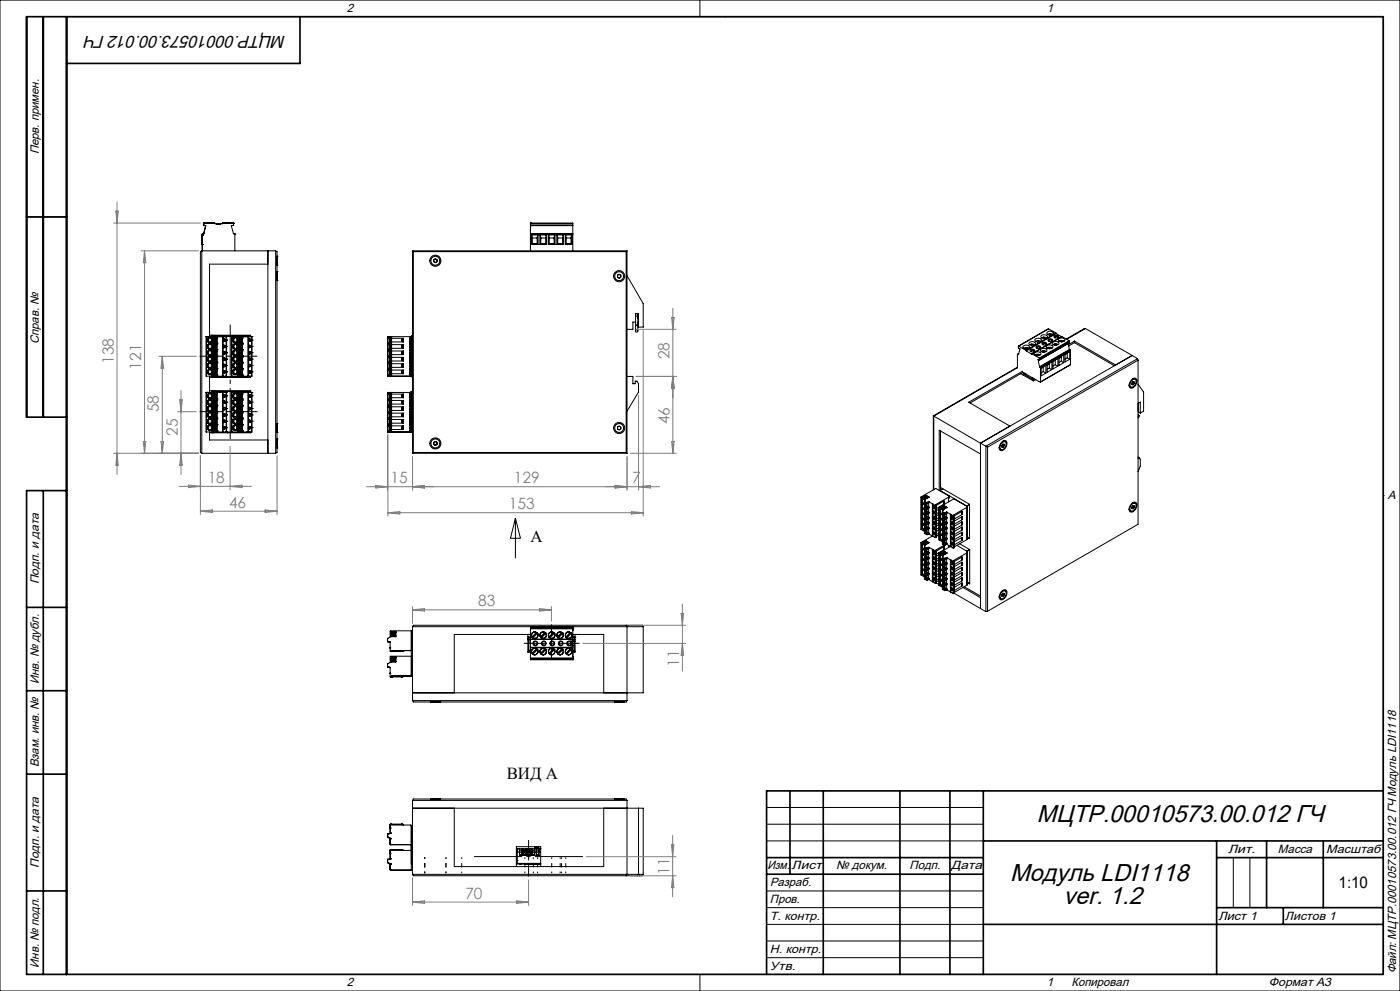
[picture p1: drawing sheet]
<svg xmlns="http://www.w3.org/2000/svg" width="420mm" height="297mm" viewBox="0 0 420 297" stroke-linecap="round" stroke-linejoin="round" font-family="sans-serif">
<defs><g id="words">
<g font-size="7.3">
<text x="311" y="246.4">МЦТР.00010573.00.012 ГЧ</text>
<text x="303" y="264">Модуль LDI1118</text>
<text x="319" y="271">ver. 1.2</text>
</g>
<text font-size="5.1" x="85.8" y="10.6" transform="rotate(-180 85.8 10.6)">МЦТР.00010573.00.012 ГЧ</text>
<g font-size="5">
<text x="159.2" y="162.4">А</text>
<text x="152" y="233.5">ВИД А</text>
</g>
<text font-size="4.8" x="401.6" y="266.1">1:10</text>
<g font-size="4.7" fill="#808080">
<text x="200.9" y="107.6" transform="rotate(-90 200.9 107.6)">28</text>
<text x="34.1" y="109.1" transform="rotate(-90 34.1 109.1)">138</text>
<text x="42.4" y="110.8" transform="rotate(-90 42.4 110.8)">121</text>
<text x="47.7" y="123.6" transform="rotate(-90 47.7 123.6)">58</text>
<text x="53.3" y="130.7" transform="rotate(-90 53.3 130.7)">25</text>
<text x="200.9" y="127.1" transform="rotate(-90 200.9 127.1)">46</text>
<text x="62.3" y="144.7">18</text>
<text x="117.2" y="144.8">15</text>
<text x="154.2" y="144.8">129</text>
<text x="189.6" y="144.8">7</text>
<text x="68.7" y="152.2">46</text>
<text x="152.6" y="152.6">153</text>
<text x="143.5" y="181.7">83</text>
<text x="203.7" y="199.8" transform="rotate(-90 203.7 199.8)">11</text>
<text x="200.8" y="262.2" transform="rotate(-90 200.8 262.2)">11</text>
<text x="139.6" y="269.3">70</text>
</g>
<g font-size="3.6">
<text x="104" y="3.6">2</text>
<text x="314" y="3.6">1</text>
<text x="11.6" y="46.3" transform="rotate(-90 11.6 46.3)">Перв. примен.</text>
<text x="11.6" y="103.2" transform="rotate(-90 11.6 103.2)">Справ. №</text>
<text x="416.4" y="149.6">A</text>
<text x="11.6" y="175.1" transform="rotate(-90 11.6 175.1)">Подп. и дата</text>
<text x="11.6" y="205" transform="rotate(-90 11.6 205)">Инв. № дубл.</text>
<text x="11.6" y="230" transform="rotate(-90 11.6 230)">Взам. инв. №</text>
<text x="368.4" y="255.6">Лит.</text>
<text x="383.4" y="255.6">Масса</text>
<text x="397.8" y="255.6">Масштаб</text>
<text x="11.6" y="260.1" transform="rotate(-90 11.6 260.1)">Подп. и дата</text>
<text x="230.2" y="260.6">Изм.</text>
<text x="237.5" y="260.6">Лист</text>
<text x="250.9" y="260.6">№ докум.</text>
<text x="272.9" y="260.6">Подп.</text>
<text x="285.4" y="260.6">Дата</text>
<text x="231" y="265.6">Разраб.</text>
<text x="231" y="275.6">Т. контр.</text>
<text x="231" y="270.6">Пров.</text>
<text x="365.5" y="275.6">Лист 1</text>
<text x="385.5" y="275.6">Листов 1</text>
<text x="231" y="285.6">Н. контр.</text>
<text x="11.6" y="290" transform="rotate(-90 11.6 290)">Инв. № подл.</text>
<text x="231" y="290.6">Утв.</text>
<text x="418.9" y="291.8" transform="rotate(-90 418.9 291.8)">Файл: МЦТР.00010573.00.012 ГЧ Модуль LDI1118</text>
<text x="104" y="295.6">2</text>
<text x="314" y="295.6">1</text>
<text x="321.5" y="295.6">Копировал</text>
<text x="380.7" y="295.6">Формат А3</text>
</g>
</g></defs>
<g fill="none" stroke="#000" stroke-width=".3">
<path d="M0 0h420v297h-420zM20 5h395v287h-395zM210 0v5M217.5 5h.1M8 65h12M60.5 75.2h22.2M60.5 75.2v60.7M60.5 75.2l-.4 .2v60.2l.4 .3M60.7 70.2v5M60.7 70.2h.1M60.7 73.3h.1M60.7 70.4h.1"/>
<path d="M60.9 70l-.2 .2M60.9 70h.2M60.9 70h.1M61 67.4l.7 .2-.6 2.4M61 67v.5M61 67.5h.1M61 67h.1M61 67.4h.1M61.1 70h.1M61.2 66.8l-.2 .2M61.2 66.8h3M61.2 66.8h.1"/>
<path d="M62.1 66.8h2zM64.2 66.8l.2 .2h2.3M64.2 66.8l.2 .2M64.2 66.8h.1M64.4 67h.1M64.8 67h1.5zM66.7 67h.1M66.9 66.8l-.2 .2M66.9 66.8h3M66.9 66.8h.1M67 66.8h2zM69.9 66.8l.2 .8h-.7l.6 2.4"/>
<path d="M69.9 66.8l.2 .2M69.9 66.8h.1M70 70h.2M70 70h.1M70.1 67h.1M70.2 70l.2 .2M70.2 70h.1M70.4 70.2h.1M70.4 70.2v5M80.4 75.2v60.7M80.4 79.2h-17.5v21.7M82.7 75.2v60.7"/>
<path d="M82.7 75.2l.4 .2v60.2l-.4 .3M83.1 76.8h.1M83.1 79.5h.1M83.1 76.8v2.7M123.8 75.2h64.3M123.8 75.2l.2 .2M123.8 75.2v60.7M124 75.4h63.9M124 75.4v60.2M130.1 77.9l.5-.3 .5 .3v.5l-.5 .3-.5-.3zM159.1 67.6h.1M159.1 66.8h.1"/>
<path d="M159.1 67h.1M159.1 70h.1M159.1 67.4v.2M159.1 66.8v.2M159.1 70v.2M159.1 66.8h12.7v.2M159.1 67.6h12.7M159.1 67h12.7M159.1 70h12.7M159.1 67v.4M159.1 67.6v2.4M159.1 70.2v5"/>
<path d="M159.1 70.2h12.7M159.1 67.4h12.7M159.4 73.3v-2.9h2v2.9M159.4 73.3h2M159.6 70.4l.1 .9M159.7 73l-.3 .3M159.7 73h1.4M159.7 71.3v1.7M159.7 71.3h1.4M161.1 73l.3 .3M161.1 71.3v1.7M161.3 70.4l-.2 .9"/>
<path d="M162 73.3v-2.9h2v2.9M162 73.3h2M162.1 70.4l.1 .9M162.2 73h1.5M162.2 73l-.2 .3M162.2 71.3v1.7M162.2 71.3h1.5M163.7 73l.3 .3M163.7 71.3v1.7M163.8 70.4l-.1 .9M164.5 73.3v-2.9h2v2.9M164.5 73.3h2"/>
<path d="M164.6 70.4l.2 .9M164.8 73h1.4M164.8 73l-.3 .3M164.8 71.3v1.7M164.8 71.3h1.4M166.2 73l.3 .3M166.2 71.3v1.7M166.4 70.4l-.2 .9M167 73.3v-2.9h2.1v2.9M167 73.3h2.1M167.2 70.4l.1 .9M167.3 73h1.5"/>
<path d="M167.3 73l-.3 .3M167.3 71.3v1.7M167.3 71.3h1.5M168.8 73l.3 .3M168.8 71.3v1.7M168.9 70.4l-.1 .9M169.6 73.3v-2.9h2v2.9M169.6 73.3h2M169.7 70.4l.2 .9M169.9 73h1.4M169.9 73l-.3 .3M169.9 71.3v1.7"/>
<path d="M169.9 71.3h1.4M171.3 73l.3 .3M171.3 71.3v1.7M171.4 70.4l-.1 .9M171.8 70v.2M171.8 67.4v.2M171.8 67v.4M171.8 67.6v2.4M171.8 70.2v5M187.9 75.4v60.2M188.1 75.2v60.7M188.1 75.2l-.2 .2"/>
<path d="M83.1 81.4h.1M83.1 84.1h.1M83.1 81.4v2.7M185.2 82.5l.5-.3 .5 .3v.5l-.5 .4-.5-.3zM188.1 82.6l4.9 8.4v7h-1.4v-4h-.9v3.4M190.7 97.7v1.7a.37 .37 0 0 0 .5 .1 .37 .37 0 0 0 0-.6 .37 .37 0 0 0-.5 .1M190.7 97.4v.3M190.7 97.7l.3-.2 .3 .4M190.7 97.4l.6 .1M190.7 94.8h.6M190.7 96.5h-.8v2.2h-1.8M190.8 94l-.1 .2"/>
<path d="M191.2 94l.1 .8M191.3 97.5v.4M191.3 94.8v2.7M191.3 97.9v1.3M191.3 96.7l.3 .4M191.6 94.9l-.3 .5M314.1 99.6a1.01 1.01 0 0 1 1.1-.4 1.01 1.01 0 0 1 .7 .9 1.01 1.01 0 0 1-1 .4 1.01 1.01 0 0 1-.8-.9zM314.6 98.6l-9.1 5.1M314.6 98.6l2.2 1.2M314.6 98.6l-9 5.1M316.8 99.8l.1 .2M316.8 99.8l-9 5.2"/>
<path d="M316.9 100l-9 5.2M316.9 100l1.6 .9M325.6 98.5l-5.6 3.2M325.6 98.5l14.1 8M325.6 98.5l-5.7 3.1M61.8 117.6h1.9M61.8 117.6l.1 11.9M61.8 100.9l.1 11.8M61.8 100.9h6.2M61.8 117.6h.1M61.8 100.9h.1M61.9 112.7h1.8"/>
<path d="M62.1 117.6h.1M62.1 100.9h.1M62.1 118.6a.86 .86 0 0 0 .9 .9 .86 .86 0 0 0 .9-.9M62.1 103.8a.86 .86 0 0 0 .9 .9 .86 .86 0 0 0 .9-.9M62.1 105.7a.86 .86 0 0 0 .9 .9 .86 .86 0 0 0 .9-.9M62.1 107.6a.86 .86 0 0 0 .9 .9 .86 .86 0 0 0 .9-.9M62.1 109.5a.86 .86 0 0 0 .9 .9 .86 .86 0 0 0 .9-.9M62.1 111.4a.86 .86 0 0 0 .9 .9 .86 .86 0 0 0 .9-.9M62.1 101.9a.86 .86 0 0 0 .9 .9 .86 .86 0 0 0 .9-.9M62.1 118.6h.1M62.1 101.9h.1M62.1 103.8h.1"/>
<path d="M62.1 105.7h.1M62.1 107.6h.1M62.1 109.5h.1M62.1 111.4h.1M62.2 118.6a.78 .78 0 0 1 .8-.7 .78 .78 0 0 1 .8 .7M62.2 118.6a.78 .78 0 0 0 .8 .8 .78 .78 0 0 0 .8-.8M62.2 118.6l.4 .5M62.2 101.9a.78 .78 0 0 1 .8-.8 .78 .78 0 0 1 .8 .8M62.2 103.8a.78 .78 0 0 1 .8-.8 .78 .78 0 0 1 .8 .8M62.2 105.7a.78 .78 0 0 1 .8-.8 .78 .78 0 0 1 .8 .8M62.2 107.6a.78 .78 0 0 1 .8-.7 .78 .78 0 0 1 .8 .7M62.2 109.5a.78 .78 0 0 1 .8-.7 .78 .78 0 0 1 .8 .7"/>
<path d="M62.2 111.4a.78 .78 0 0 1 .8-.7 .78 .78 0 0 1 .8 .7M62.2 101.9a.78 .78 0 0 0 .8 .8 .78 .78 0 0 0 .8-.8M62.2 103.8a.78 .78 0 0 0 .8 .8 .78 .78 0 0 0 .8-.8M62.2 105.7a.78 .78 0 0 0 .8 .8 .78 .78 0 0 0 .8-.8M62.2 107.6a.78 .78 0 0 0 .8 .8 .78 .78 0 0 0 .8-.8M62.2 109.5a.78 .78 0 0 0 .8 .8 .78 .78 0 0 0 .8-.8M62.2 111.4a.78 .78 0 0 0 .8 .8 .78 .78 0 0 0 .8-.8M62.2 101.9l.4 .5M62.2 103.8l.4 .5M62.2 105.7l.4 .5M62.2 107.6l.4 .5M62.2 109.5l.4 .5"/>
<path d="M62.2 111.4l.4 .5M62.6 118.2h.8M62.6 118.2l-.4 .4M62.6 119.1h.8M62.6 101.5h.8M62.6 101.5l-.4 .4M62.6 102.4h.8M62.6 103.4h.8M62.6 103.4l-.4 .4M62.6 104.3h.8M62.6 106.2h.8M62.6 105.3h.8"/>
<path d="M62.6 105.3l-.4 .4M62.6 107.2h.8M62.6 107.2l-.4 .4M62.6 108.1h.8M62.6 109.1h.8M62.6 109.1l-.4 .4M62.6 110h.8M62.6 111h.8M62.6 111l-.4 .4M62.6 111.9h.8M62.6 101.5v.9M62.6 103.4v.9"/>
<path d="M62.6 105.3v.9M62.6 107.2v.9M62.6 109.1v.9M62.6 111v.9M62.6 118.2v.9M62.9 100.5h12.3l.1 .4M62.9 117.1h12.3v.5M62.9 112.7v4.9M63.4 118.2l.3 .4M63.4 101.5l.3 .4M63.4 103.4l.3 .4M63.4 105.3l.3 .4"/>
<path d="M63.4 107.2l.3 .4M63.4 109.1l.3 .4M63.4 111l.3 .4M63.4 101.5v.9M63.4 103.4v.9M63.4 105.3v.9M63.4 107.2v.9M63.4 109.1v.9M63.4 111v.9M63.4 118.2v.9M63.5 117.6h.1M63.5 100.9h.1"/>
<path d="M63.6 119.6l.1 .3M63.6 118h.1M63.6 119.9h.1M63.6 119.9a.87 .87 0 0 0-.9-.1 .87 .87 0 0 0-.6 .7M63.6 119.9l.3 .6M63.6 118a.87 .87 0 0 0-.9-.1 .87 .87 0 0 0-.6 .7M63.6 118l.3 .6M63.6 100.9l.1 .4M63.6 102.9l.1 .3M63.6 104.8l.1 .3M63.6 106.7l.1 .3M63.6 108.6l.1 .3"/>
<path d="M63.6 110.5l.1 .3M63.6 112.4l.1 .3M63.6 101.3h.1M63.6 103.2h.1M63.6 105.1h.1M63.6 107h.1M63.6 108.9h.1M63.6 110.8h.1M63.6 103.2a.9 .9 0 0 0-.9-.2 .9 .9 0 0 0-.6 .8M63.6 103.2l.3 .6M63.6 105.1a.9 .9 0 0 0-.9-.2 .9 .9 0 0 0-.6 .8M63.6 105.1l.3 .6"/>
<path d="M63.6 107a.9 .9 0 0 0-.9-.2 .9 .9 0 0 0-.6 .8M63.6 107l.3 .6M63.6 108.9a.9 .9 0 0 0-.9-.1 .9 .9 0 0 0-.6 .7M63.6 108.9l.3 .6M63.6 110.8a.9 .9 0 0 0-.9-.1 .9 .9 0 0 0-.6 .7M63.6 110.8l.3 .6M63.6 101.3a.9 .9 0 0 0-.9-.2 .9 .9 0 0 0-.6 .8M63.6 101.3l.3 .6M63.6 112.9h11.3M63.6 100.5v.8M63.6 102.9v.3M63.6 104.8v.3"/>
<path d="M63.6 106.7v.3M63.6 108.6v.3M63.6 110.5v.3M63.6 112.4v.7M63.6 117.1v.9M63.6 119.6v.3M63.6 100.7h11.3M63.6 117.3h11.3M63.6 119.6h1.6M63.6 102.9h1.6M63.6 104.8h1.6M63.6 106.7h1.6"/>
<path d="M63.6 108.6h1.6M63.6 110.5h1.6M63.6 112.4h1.6M63.6 100.5v.1M63.7 113v.1M63.7 117.1l-.1 .1M63.7 113h.1M63.7 118.6l-.3 .5M63.7 101.9l-.3 .5M63.7 103.8l-.3 .5M63.7 105.7l-.3 .5M63.7 107.6l-.3 .5"/>
<path d="M63.7 109.5l-.3 .5M63.7 111.4l-.3 .5M63.7 117.6h.3M63.7 118h.3M63.7 119.9h.3M63.7 117.6v.4M63.7 101.3h.3M63.7 103.2h.3M63.7 105.1h.3M63.7 107h.3M63.7 108.9h.3M63.7 110.8h.3"/>
<path d="M63.7 112.7h.3M63.8 118.6h.1M63.8 101.9h.1M63.8 103.8h.1M63.8 105.7h.1M63.8 107.6h.1M63.8 109.5h.1M63.8 111.4h.1M63.8 113h-.1M63.8 113v.1M63.8 113h.1M63.9 112.9l.1 .1"/>
<path d="M63.9 112.9h.1M63.9 100.6h.1M63.9 100.5v.2M63.9 117.1v.2M64 117.1v.2M64 117.6h.1M64 118h.1M64 119.9v-.3l.1 .3M64 119.9h.1M64 101.3v-.4l.1 .4M64 101.3h.1M64 103.2v-.3l.1 .3"/>
<path d="M64 103.2h.1M64 105.1v-.3l.1 .3M64 105.1h.1M64 107v-.3l.1 .3M64 107h.1M64 108.9v-.3l.1 .3M64 108.9h.1M64 110.8v-.3l.1 .3M64 110.8h.1M64 112.7v-.3l.1 .3M64 112.7h.1M64 117.6v.4"/>
<path d="M64 112.9h.1M64 101.3v1.6M64 103.2v1.6M64 105.1v1.6M64 107v1.6M64 108.9v1.6M64 110.8v1.6M64 118v1.6M64 119.9v1.6M64 119.6h.1M64 102.9h.1M64 104.8h.1"/>
<path d="M64 106.7h.1M64 108.6h.1M64 110.5h.1M64 112.4h.1M64.1 118.1h.1M64.1 119.5h.1M64.1 101.4h.1M64.1 102.8h.1M64.1 103.3h.1M64.1 104.7h.1M64.1 105.2h.1M64.1 106.6h.1"/>
<path d="M64.1 107.1h.1M64.1 108.5h.1M64.1 109h.1M64.1 110.4h.1M64.1 110.9h.1M64.1 112.3h.1M64.1 118.1h1M64.1 101.4h1M64.1 103.3h1M64.1 105.2h1M64.1 107.1h1M64.1 109h1"/>
<path d="M64.1 110.9h1M64.1 117.6h.8M64.1 117.6v.4M64.1 112.7h.8M64.2 101.4v1.4M64.2 103.3v1.4M64.2 105.2v1.4M64.2 107.1v1.4M64.2 109v1.4M64.2 110.9v1.4M64.2 117.1v.2M64.2 118.1v1.4"/>
<path d="M64.2 119.5h.1M64.2 102.8h.1M64.2 104.7h.1M64.2 106.6h.1M64.2 108.5h.1M64.2 110.4h.1M64.2 112.3h.1M64.2 118.1l.1 1.4M64.2 101.4l.1 1.4M64.2 103.3l.1 1.4M64.2 105.2l.1 1.4M64.2 107.1l.1 1.4"/>
<path d="M64.2 109l.1 1.4M64.2 110.9l.1 1.4M64.2 112.9l-.4 .1M64.2 113v.1M64.2 112.9h.1M64.2 112.9h.3M64.3 112.9l.5 .1M64.3 112.9v.2M64.3 112.9h.1M64.3 119.5h.1M64.3 102.8h.1M64.3 104.7h.1"/>
<path d="M64.3 106.6h.1M64.3 108.5h.1M64.3 110.4h.1M64.3 112.3h.1M64.4 119.5v-1.4h.3v1.4M64.4 119.5h.3M64.4 102.8v-1.4h.3v1.4M64.4 104.7v-1.4h.3v1.4M64.4 106.6v-1.4h.3v1.4M64.4 108.5v-1.4h.3v1.4M64.4 110.4v-1.4h.3v1.4M64.4 112.3v-1.4h.3v1.4"/>
<path d="M64.4 102.8h.3M64.4 104.7h.3M64.4 106.6h.3M64.4 108.5h.3M64.4 110.4h.3M64.4 112.3h.3M64.5 112.9h.1M64.5 112.9h.2M64.5 113h.1M64.7 119.5h.1M64.7 102.8h.1M64.7 104.7h.1"/>
<path d="M64.7 106.6h.1M64.7 108.5h.1M64.7 110.4h.1M64.7 112.3h.1M64.7 112.9h.1M64.7 112.9h.2M64.7 112.9h.5M64.8 119.5v-1.4l.1 1.4M64.8 119.5h.1M64.8 102.8v-1.4l.1 1.4M64.8 102.8h.1M64.8 104.7v-1.4l.1 1.4"/>
<path d="M64.8 104.7h.1M64.8 106.6v-1.4l.1 1.4M64.8 106.6h.1M64.8 108.5v-1.4l.1 1.4M64.8 108.5h.1M64.8 110.4v-1.4l.1 1.4M64.8 110.4h.1M64.8 112.3v-1.4l.1 1.4M64.8 112.3h.1M64.8 113v.1M64.8 113h.1M64.9 112.9h.1"/>
<path d="M64.9 117.6h.2M64.9 118.1h.2M64.9 119.6h.2M64.9 117.6l.2 11.9M64.9 101.4h.2M64.9 102.9h.2M64.9 103.3h.2M64.9 104.8h.2M64.9 105.2h.2M64.9 106.7h.2M64.9 107.1h.2M64.9 108.6h.2"/>
<path d="M64.9 109h.2M64.9 110.5h.2M64.9 110.9h.2M64.9 112.4h.2M64.9 112.7h.2M65.1 118.1l-.2 1.4M65.1 101.4l-.2 1.4M65.1 103.3l-.2 1.4M65.1 105.2l-.2 1.4M65.1 107.1l-.2 1.4M65.1 109l-.2 1.4M65.1 110.9l-.2 1.4"/>
<path d="M65.1 118.1h.1M65.1 101.4h.1M65.1 103.3h.1M65.1 105.2h.1M65.1 107.1h.1M65.1 109h.1M65.1 110.9h.1M65.1 117.6h.1M65.1 119.6h.1M65.1 100.9l.1 .4h-1.1M65.1 100.9l-.2 11.8M65.1 102.9h.1"/>
<path d="M65.1 104.8h.1M65.1 106.7h.1M65.1 108.6h.1M65.1 110.5h.1M65.1 112.4h.1M65.1 112.7h.1M65.1 100.9v11.8M65.1 117.6v11.9M65.1 100.9h.1M65.2 112.9h.1M65.2 117.6v.4h-1.1M65.2 119.6v.3h-1.1"/>
<path d="M65.2 102.9v.3h-1.1M65.2 104.8v.3h-1.1M65.2 106.7v.3h-1.1M65.2 108.6v.3h-1.1M65.2 110.5v.3h-1.1M65.2 117.6h1.5M65.2 112.4v.3M65.2 112.7h1.5M65.4 112.9h.1M66.2 100.5v.2M66.7 117.6h.3M66.7 117.6v11.9h.3v-11.9"/>
<path d="M66.7 112.7v-11.8h.3v11.8M66.7 112.7h.3M67 117.6h1M67 112.7h.8M67 118.9l.3 .1M67 118.4h.3M67 101.7v.5M67 103.6v.5M67 105.5v.5M67 107.4v.5M67 109.3v.5M67 111.2v.5"/>
<path d="M67 118.4v.5M67 118.9h.3M67 111.7l.3 .1M67 109.8l.3 .1M67 107.9l.3 .1M67 106l.3 .1M67 104.1l.3 .1M67 102.2l.3 .1M67 101.7h.3M67 102.2h.3M67 103.6h.3M67 104.1h.3"/>
<path d="M67 105.5h.3M67 106h.3M67 107.4h.3M67 107.9h.3M67 109.3h.3M67 109.8h.3M67 111.2h.3M67 111.7h.3M67.3 118.3a.37 .37 0 0 1 .4 .4 .37 .37 0 0 1-.4 .3M67.3 118.4a.27 .27 0 0 1 .3 .3 .27 .27 0 0 1-.3 .2M67.3 111.1a.37 .37 0 0 1 .4 .4 .37 .37 0 0 1-.4 .3M67.3 109.2a.37 .37 0 0 1 .4 .4 .37 .37 0 0 1-.4 .3"/>
<path d="M67.3 107.3a.37 .37 0 0 1 .4 .3 .37 .37 0 0 1-.4 .4M67.3 105.4a.37 .37 0 0 1 .4 .3 .37 .37 0 0 1-.4 .4M67.3 103.5a.37 .37 0 0 1 .4 .3 .37 .37 0 0 1-.4 .4M67.3 101.6a.37 .37 0 0 1 .4 .3 .37 .37 0 0 1-.4 .4M67.3 101.7a.27 .27 0 0 1 .3 .2 .27 .27 0 0 1-.3 .3M67.3 103.6a.27 .27 0 0 1 .3 .2 .27 .27 0 0 1-.3 .3M67.3 105.5a.27 .27 0 0 1 .3 .2 .27 .27 0 0 1-.3 .3M67.3 107.4a.27 .27 0 0 1 .3 .2 .27 .27 0 0 1-.3 .3M67.3 109.3a.27 .27 0 0 1 .3 .3 .27 .27 0 0 1-.3 .2M67.3 111.2a.27 .27 0 0 1 .3 .3 .27 .27 0 0 1-.3 .2M67.3 118.3l-.3 .1M67.3 101.6v.1"/>
<path d="M67.3 102.2v.1M67.3 103.5v.1M67.3 104.1v.1M67.3 105.4v.1M67.3 106v.1M67.3 107.3v.1M67.3 107.9v.1M67.3 109.2v.1M67.3 109.8v.1M67.3 111.1v.1M67.3 111.7v.1M67.3 118.3v.1"/>
<path d="M67.3 118.9v.1M67.3 111.1l-.3 .1M67.3 109.2l-.3 .1M67.3 107.3l-.3 .1M67.3 105.4l-.3 .1M67.3 103.5l-.3 .1M67.3 101.6l-.3 .1M67.3 118.9h.1M67.3 102.2h.1M67.3 104.1h.1M67.3 106h.1M67.3 107.9h.1"/>
<path d="M67.3 109.8h.1M67.3 111.7h.1M67.6 100.9h.1M67.6 117.6h.1M67.6 118.6l-.3 .3M67.6 101.9l-.3 .3M67.6 103.8l-.3 .3M67.6 105.7l-.3 .3M67.6 107.6l-.3 .3M67.6 109.5l-.3 .3M67.6 111.4l-.3 .3M67.7 117.6h.1"/>
<path d="M67.7 100.9h.1M67.8 117.6l.2 11.9zM68 100.9l-.2 11.8M68 118.6h.1M68 101.9h.1M68 103.8h.1M68 105.7h.1M68 107.6h.1M68 109.5h.1M68 111.4h.1M68 117.6h.1M68 100.9h.1"/>
<path d="M69.4 117.6h.2M69.4 100.9l.2 11.8M69.4 117.6v11.9M69.4 100.9h6.2M69.4 117.6h.1M69.4 100.9h.1M69.6 117.6h1.6M69.6 117.6v11.9M69.6 112.7h1.6M69.7 117.6h.1M69.7 100.9h.1M69.7 118.6a.86 .86 0 0 0 .9 .9 .86 .86 0 0 0 .9-.9"/>
<path d="M69.7 103.8a.86 .86 0 0 0 .9 .9 .86 .86 0 0 0 .9-.9M69.7 105.7a.86 .86 0 0 0 .9 .9 .86 .86 0 0 0 .9-.9M69.7 107.6a.86 .86 0 0 0 .9 .9 .86 .86 0 0 0 .9-.9M69.7 109.5a.86 .86 0 0 0 .9 .9 .86 .86 0 0 0 .9-.9M69.7 111.4a.86 .86 0 0 0 .9 .9 .86 .86 0 0 0 .9-.9M69.7 101.9a.86 .86 0 0 0 .9 .9 .86 .86 0 0 0 .9-.9M69.7 118.6h.1M69.7 101.9h.1M69.7 103.8h.1M69.7 105.7h.1M69.7 107.6h.1M69.7 109.5h.1"/>
<path d="M69.7 111.4h.1M69.8 118.6a.78 .78 0 0 1 .8-.7 .78 .78 0 0 1 .8 .7M69.8 118.6a.78 .78 0 0 0 .8 .8 .78 .78 0 0 0 .8-.8M69.8 118.6l.4 .5M69.8 101.9a.78 .78 0 0 1 .8-.8 .78 .78 0 0 1 .8 .8M69.8 103.8a.78 .78 0 0 1 .8-.8 .78 .78 0 0 1 .8 .8M69.8 105.7a.78 .78 0 0 1 .8-.8 .78 .78 0 0 1 .8 .8M69.8 107.6a.78 .78 0 0 1 .8-.7 .78 .78 0 0 1 .8 .7M69.8 109.5a.78 .78 0 0 1 .8-.7 .78 .78 0 0 1 .8 .7M69.8 111.4a.78 .78 0 0 1 .8-.7 .78 .78 0 0 1 .8 .7M69.8 101.9a.78 .78 0 0 0 .8 .8 .78 .78 0 0 0 .8-.8M69.8 103.8a.78 .78 0 0 0 .8 .8 .78 .78 0 0 0 .8-.8"/>
<path d="M69.8 105.7a.78 .78 0 0 0 .8 .8 .78 .78 0 0 0 .8-.8M69.8 107.6a.78 .78 0 0 0 .8 .8 .78 .78 0 0 0 .8-.8M69.8 109.5a.78 .78 0 0 0 .8 .8 .78 .78 0 0 0 .8-.8M69.8 111.4a.78 .78 0 0 0 .8 .8 .78 .78 0 0 0 .8-.8M69.8 101.9l.4 .5M69.8 103.8l.4 .5M69.8 105.7l.4 .5M69.8 107.6l.4 .5M69.8 109.5l.4 .5M69.8 111.4l.4 .5M70.2 118.2h.8M70.2 118.2l-.4 .4"/>
<path d="M70.2 119.1h.8M70.2 101.5h.8M70.2 101.5l-.4 .4M70.2 102.4h.8M70.2 103.4h.8M70.2 103.4l-.4 .4M70.2 104.3h.8M70.2 106.2h.8M70.2 105.3h.8M70.2 105.3l-.4 .4M70.2 107.2h.8M70.2 107.2l-.4 .4"/>
<path d="M70.2 108.1h.8M70.2 109.1h.8M70.2 109.1l-.4 .4M70.2 110h.8M70.2 111h.8M70.2 111l-.4 .4M70.2 111.9h.8M70.2 101.5v.9M70.2 103.4v.9M70.2 105.3v.9M70.2 107.2v.9M70.2 109.1v.9"/>
<path d="M70.2 111v.9M70.2 118.2v.9M71 118.2l.4 .4M71 101.5l.4 .4M71 103.4l.4 .4M71 105.3l.4 .4M71 107.2l.4 .4M71 109.1l.4 .4M71 111l.4 .4M71 101.5v.9M71 103.4v.9M71 105.3v.9"/>
<path d="M71 107.2v.9M71 109.1v.9M71 111v.9M71 118.2v.9M71.2 117.6h.1M71.2 100.9h.1M71.2 117.6h.2M71.2 119.6l.2 .3M71.2 118h.1M71.2 118h.2M71.2 119.9h.1M71.2 119.9h.2"/>
<path d="M71.2 119.9a.87 .87 0 0 0-.9-.1 .87 .87 0 0 0-.6 .7M71.2 119.9l.3 .6M71.2 118a.87 .87 0 0 0-.9-.1 .87 .87 0 0 0-.6 .7M71.2 118l.3 .6M71.2 101.3v-.4l.2 .4M71.2 102.9l.2 .3M71.2 104.8l.2 .3M71.2 106.7l.2 .3M71.2 108.6l.2 .3M71.2 110.5l.2 .3M71.2 112.4l.2 .3M71.2 101.3h.2"/>
<path d="M71.2 103.2h.2M71.2 105.1h.2M71.2 107h.2M71.2 108.9h.2M71.2 110.8h.2M71.2 112.7h.2M71.2 103.2a.9 .9 0 0 0-.9-.2 .9 .9 0 0 0-.6 .8M71.2 103.2l.3 .6M71.2 105.1a.9 .9 0 0 0-.9-.2 .9 .9 0 0 0-.6 .8M71.2 105.1l.3 .6M71.2 107a.9 .9 0 0 0-.9-.2 .9 .9 0 0 0-.6 .8M71.2 107l.3 .6"/>
<path d="M71.2 108.9a.9 .9 0 0 0-.9-.1 .9 .9 0 0 0-.6 .7M71.2 108.9l.3 .6M71.2 110.8a.9 .9 0 0 0-.9-.1 .9 .9 0 0 0-.6 .7M71.2 110.8l.3 .6M71.2 101.3a.9 .9 0 0 0-.9-.2 .9 .9 0 0 0-.6 .8M71.2 101.3l.3 .6M71.2 119.6h1.6M71.2 102.9v.3M71.2 104.8v.3M71.2 106.7v.3M71.2 108.6v.3M71.2 110.5v.3"/>
<path d="M71.2 112.4v.3M71.2 117.6v.4M71.2 119.6v.3M71.2 102.9h1.6M71.2 104.8h1.6M71.2 106.7h1.6M71.2 108.6h1.6M71.2 110.5h1.6M71.2 112.4h1.6M71.4 118.6l-.4 .5M71.4 101.9l-.4 .5M71.4 103.8l-.4 .5"/>
<path d="M71.4 105.7l-.4 .5M71.4 107.6l-.4 .5M71.4 109.5l-.4 .5M71.4 111.4l-.4 .5M71.4 117.6h.2M71.4 117.6v.4M71.4 112.7h.2M71.4 118.6h.1M71.4 101.9h.1M71.4 103.8h.1M71.4 105.7h.1M71.4 107.6h.1"/>
<path d="M71.4 109.5h.1M71.4 111.4h.1M71.6 117.6h.2M71.6 119.6h.2M71.6 112.7v-11.8l.2 11.8M71.6 102.9h.2M71.6 104.8h.2M71.6 106.7h.2M71.6 108.6h.2M71.6 110.5h.2M71.6 112.4h.2M71.6 112.7h.2"/>
<path d="M71.6 117.6v11.9M71.6 119.6h.1M71.6 102.9h.1M71.6 104.8h.1M71.6 106.7h.1M71.6 108.6h.1M71.6 110.5h.1M71.6 112.4h.1M71.7 118.1h.1M71.7 118.1l.1 1.4M71.7 101.4h.1M71.7 101.4l.1 1.4"/>
<path d="M71.7 103.3h.1M71.7 103.3l.1 1.4M71.7 105.2h.1M71.7 105.2l.1 1.4M71.7 107.1h.1M71.7 107.1l.1 1.4M71.7 109h.1M71.7 109l.1 1.4M71.7 110.9h.1M71.7 110.9l.1 1.4M71.7 118.1h1M71.7 101.4h1"/>
<path d="M71.7 103.3h1M71.7 105.2h1M71.7 107.1h1M71.7 109h1M71.7 110.9h1M71.8 117.6h.8M71.8 117.6v11.9M71.8 112.7h.8M71.8 119.5h.2M71.8 102.8h.2M71.8 104.7h.2M71.8 106.6h.2"/>
<path d="M71.8 108.5h.2M71.8 110.4h.2M71.8 112.3h.2M72 118.1l-.2 1.4M72 101.4l-.2 1.4M72 103.3l-.2 1.4M72 105.2l-.2 1.4M72 107.1l-.2 1.4M72 109l-.2 1.4M72 110.9l-.2 1.4M72 119.5h.1M72 101.4v1.4"/>
<path d="M72 103.3v1.4M72 105.2v1.4M72 107.1v1.4M72 109v1.4M72 110.9v1.4M72 118.1v1.4M72 102.8h.1M72 104.7h.1M72 106.6h.1M72 108.5h.1M72 110.4h.1M72 112.3h.1"/>
<path d="M72 118.1h.3v1.4M72 119.5h.3M72 101.4h.3v1.4M72 103.3h.3v1.4M72 105.2h.3v1.4M72 107.1h.3v1.4M72 109h.3v1.4M72 110.9h.3v1.4M72 102.8h.3M72 104.7h.3M72 106.6h.3M72 108.5h.3"/>
<path d="M72 110.4h.3M72 112.3h.3M72.3 119.5h.1M72.3 102.8h.1M72.3 104.7h.1M72.3 106.6h.1M72.3 108.5h.1M72.3 110.4h.1M72.3 112.3h.1M72.4 119.5v-1.4l.1 1.4M72.4 119.5h.1M72.4 102.8v-1.4l.1 1.4"/>
<path d="M72.4 102.8h.1M72.4 104.7v-1.4l.1 1.4M72.4 104.7h.1M72.4 106.6v-1.4l.1 1.4M72.4 106.6h.1M72.4 108.5v-1.4l.1 1.4M72.4 108.5h.1M72.4 110.4v-1.4l.1 1.4M72.4 110.4h.1M72.4 112.3v-1.4l.1 1.4M72.4 112.3h.1M72.5 119.5h.2"/>
<path d="M72.5 102.8h.2M72.5 104.7h.2M72.5 106.6h.2M72.5 108.5h.2M72.5 110.4h.2M72.5 112.3h.2M72.6 117.6h.1M72.6 118.1h.1M72.6 119.6h.1M72.6 117.6l.1 11.9M72.6 101.4h.1M72.6 102.9h.1"/>
<path d="M72.6 103.3h.1M72.6 104.8h.1M72.6 105.2h.1M72.6 106.7h.1M72.6 107.1h.1M72.6 108.6h.1M72.6 109h.1M72.6 110.5h.1M72.6 110.9h.1M72.6 112.4h.1M72.6 112.7h.1M72.7 118.1h.1"/>
<path d="M72.7 101.4h.1M72.7 103.3h.1M72.7 105.2h.1M72.7 107.1h.1M72.7 109h.1M72.7 110.9h.1M72.7 117.6h.1M72.7 119.6h.1M72.7 100.9l.1 .4h-1.4M72.7 100.9l-.1 11.8M72.7 102.9h.1M72.7 104.8h.1"/>
<path d="M72.7 106.7h.1M72.7 108.6h.1M72.7 110.5h.1M72.7 112.4h.1M72.7 112.7h.1M72.7 100.9v11.8M72.7 117.6v11.9M72.7 100.9h.1M72.8 117.6v.4h-1.4M72.8 119.6v.3h-1.4M72.8 102.9v.3h-1.4M72.8 104.8v.3h-1.4"/>
<path d="M72.8 106.7v.3h-1.4M72.8 108.6v.3h-1.4M72.8 110.5v.3h-1.4M72.8 117.6h1.6M72.8 112.4v.3M72.8 112.7h1.6M73.9 100.7h.3M73.9 112.9h.3M73.9 117.3h.3M74.4 117.6h.2M74.4 112.7v-11.8h.2v11.8M74.4 112.7h.2"/>
<path d="M74.4 117.6v11.9M74.4 100.7h.3M74.4 112.9h.3M74.4 117.3h.3M74.6 117.6h1M74.6 117.6v11.9M74.6 112.7h.9M74.6 118.9l.3 .1M74.6 118.4h.3M74.6 118.9h.3M74.6 101.7v.5M74.6 103.6v.5"/>
<path d="M74.6 105.5v.5M74.6 107.4v.5M74.6 109.3v.5M74.6 111.2v.5M74.6 118.4v.5M74.6 111.7l.3 .1M74.6 109.8l.3 .1M74.6 107.9l.3 .1M74.6 106l.3 .1M74.6 104.1l.3 .1M74.6 102.2l.3 .1M74.6 101.7h.3"/>
<path d="M74.6 102.2h.3M74.6 103.6h.3M74.6 104.1h.3M74.6 105.5h.3M74.6 106h.3M74.6 107.4h.3M74.6 107.9h.3M74.6 109.3h.3M74.6 109.8h.3M74.6 111.2h.3M74.6 111.7h.3M74.9 100.7h.1"/>
<path d="M74.9 117.3h.1M74.9 118.3a.37 .37 0 0 1 .4 .4 .37 .37 0 0 1-.4 .3M74.9 118.4a.27 .27 0 0 1 .3 .3 .27 .27 0 0 1-.3 .2M74.9 111.1a.37 .37 0 0 1 .4 .4 .37 .37 0 0 1-.4 .3M74.9 109.2a.37 .37 0 0 1 .4 .4 .37 .37 0 0 1-.4 .3M74.9 107.3a.37 .37 0 0 1 .4 .3 .37 .37 0 0 1-.4 .4M74.9 105.4a.37 .37 0 0 1 .4 .3 .37 .37 0 0 1-.4 .4M74.9 103.5a.37 .37 0 0 1 .4 .3 .37 .37 0 0 1-.4 .4M74.9 101.6a.37 .37 0 0 1 .4 .3 .37 .37 0 0 1-.4 .4M74.9 101.7a.27 .27 0 0 1 .3 .2 .27 .27 0 0 1-.3 .3M74.9 103.6a.27 .27 0 0 1 .3 .2 .27 .27 0 0 1-.3 .3M74.9 105.5a.27 .27 0 0 1 .3 .2 .27 .27 0 0 1-.3 .3"/>
<path d="M74.9 107.4a.27 .27 0 0 1 .3 .2 .27 .27 0 0 1-.3 .3M74.9 109.3a.27 .27 0 0 1 .3 .3 .27 .27 0 0 1-.3 .2M74.9 111.2a.27 .27 0 0 1 .3 .3 .27 .27 0 0 1-.3 .2M74.9 118.3l-.3 .1M74.9 100.7v.2M74.9 101.6v.1M74.9 102.2v.1M74.9 103.5v.1M74.9 104.1v.1M74.9 105.4v.1M74.9 106v.1M74.9 107.3v.1"/>
<path d="M74.9 107.9v.1M74.9 109.2v.1M74.9 109.8v.1M74.9 111.1v.1M74.9 111.7v.1M74.9 112.7v.2M74.9 117.3v.3M74.9 118.3v.1M74.9 118.9v.1M74.9 111.1l-.3 .1M74.9 109.2l-.3 .1M74.9 107.3l-.3 .1"/>
<path d="M74.9 105.4l-.3 .1M74.9 103.5l-.3 .1M74.9 101.6l-.3 .1M74.9 118.9h.1M74.9 102.2h.1M74.9 104.1h.1M74.9 106h.1M74.9 107.9h.1M74.9 109.8h.1M74.9 111.7h.1M75 112.7l-.1 .2M75 100.7v.2"/>
<path d="M75 117.3v.3M75.2 117.6h.1M75.2 112.7v.4h-12.3M75.2 118.6l-.3 .3M75.2 101.9l-.3 .3M75.2 103.8l-.3 .3M75.2 105.7l-.3 .3M75.2 107.6l-.3 .3M75.2 109.5l-.3 .3M75.2 111.4l-.3 .3M75.3 117.6h.1M75.3 100.9h.1"/>
<path d="M75.6 117.6l-.1 11.9M75.6 100.9l-.1 11.8M75.6 118.6h.1M75.6 101.9h.1M75.6 103.8h.1M75.6 105.7h.1M75.6 107.6h.1M75.6 109.5h.1M75.6 111.4h.1M75.6 117.6h.1M75.6 100.9h.1M116.3 119.9h.1"/>
<path d="M116.3 118h.1M116.3 119.5h.1M116.3 112.7h.1M116.3 110.8h.1M116.3 108.9h.1M116.3 107h.1M116.3 105.1h.1M116.3 103.2h.1M116.3 101.3h.1M116.3 112.3h.1M116.3 110.4h.1M116.3 108.5h.1"/>
<path d="M116.3 106.6h.1M116.3 104.7h.1M116.3 102.8h.1M116.3 119.6h.2M116.3 118.1h.1M116.3 112.7h.6M116.3 112.4h.2M116.3 110.5h.2M116.3 108.6h.2M116.3 106.7h.2M116.3 104.8h.2M116.3 102.9h.2"/>
<path d="M116.3 110.9h.1M116.3 109h.1M116.3 107.1h.1M116.3 105.2h.1M116.3 103.3h.1M116.3 101.4h.1M116.4 118.1h.5M116.4 119.5h.5M116.4 101.4h.5M116.4 102.8h.5M116.4 103.3h.5M116.4 104.7h.5"/>
<path d="M116.4 105.2h.5M116.4 106.6h.5M116.4 107.1h.5M116.4 108.5h.5M116.4 109h.5M116.4 110.4h.5M116.4 110.9h.5M116.4 112.3h.5M116.4 101.4v1.4M116.4 103.3v1.4M116.4 105.2v1.4M116.4 107.1v1.4"/>
<path d="M116.4 109v1.4M116.4 110.9v1.4M116.4 118.1v1.4M116.5 119.6v.3h-.2M116.5 117.6v.4h-.2M116.5 117.6h-.2v11.9M116.5 112.4v.3h-.2M116.5 110.5v.3h-.2M116.5 108.6v.3h-.2M116.5 106.7v.3h-.2M116.5 104.8v.3h-.2M116.5 102.9v.3h-.2"/>
<path d="M116.5 100.9v.4h-.2M116.5 100.9h-.2v11.8M116.5 117.6h.4M116.5 119.6h.4M116.5 100.9h.4M116.5 102.9h.4M116.5 104.8h.4M116.5 106.7h.4M116.5 108.6h.4M116.5 110.5h.4M116.5 112.4h.4M116.7 119.5h.1"/>
<path d="M116.7 112.3h.1M116.7 110.4h.1M116.7 108.5h.1M116.7 106.6h.1M116.7 104.7h.1M116.7 102.8h.1M116.9 119.6v.3h-.6M116.9 117.6v.4h-.6M116.9 119.6h.1M116.9 117.6h.1M116.9 112.4v.3h.2M116.9 110.5v.3h-.6"/>
<path d="M116.9 108.6v.3h-.6M116.9 106.7v.3h-.6M116.9 104.8v.3h-.6M116.9 102.9v.3h-.6M116.9 100.9v.4h-.6M116.9 112.4h.1M116.9 110.5h.1M116.9 108.6h.1M116.9 106.7h.1M116.9 104.8h.1M116.9 102.9h.1M116.9 100.9h.1"/>
<path d="M116.9 117.6h.2M116.9 112.7h.2M117.1 112.7h.1M116.9 100.9h.2M116.9 100.9v11.8M116.9 117.6v11.9M117.1 118.3h.1M117.1 111.1h.1M117.1 109.2h.1M117.1 107.3h.1M117.1 105.4h.1M117.1 103.5h.1"/>
<path d="M117.1 101.6h.1M117.1 117.6h.1M117.1 100.9h.1M117.1 100.9v11.8M117.1 117.6v11.9M117.2 117.6h6M117.2 100.9h6M117.2 100.9v11.8M117.2 117.6v11.9M117.5 112.7h.1M117.5 118.1h3.5M117.5 101.4h3.5"/>
<path d="M117.5 103.3h3.5M117.5 105.2h3.5M117.5 107.1h3.5M117.5 109h3.5M117.5 110.9h3.5M117.5 100.9v11.8M117.5 117.6v11.9M117.5 119.2h3.5M117.5 112h3.5M117.5 110.1h3.5M117.5 108.2h3.5M117.5 106.3h3.5"/>
<path d="M117.5 104.4h3.5M117.5 102.5h3.5M120.5 118.6l.2 .3M120.5 118.6l.5 .6M120.5 111.4l.2 .3M120.5 109.5l.2 .3M120.5 107.6l.2 .3M120.5 105.7l.2 .3M120.5 103.8l.2 .3M120.5 101.9l.2 .3M120.5 111.4l.5 .6M120.5 109.5l.5 .6"/>
<path d="M120.5 107.6l.5 .6M120.5 105.7l.5 .6M120.5 103.8l.5 .6M120.5 101.9l.5 .6M120.7 118.4v.5M120.7 118.4l-.2 .2M120.7 118.4l.3 .2-.3 .3M120.7 111.2v.5M120.7 111.2l-.2 .2M120.7 109.3v.5M120.7 109.3l-.2 .2M120.7 107.4v.5"/>
<path d="M120.7 107.4l-.2 .2M120.7 105.5v.5M120.7 105.5l-.2 .2M120.7 103.6v.5M120.7 103.6l-.2 .2M120.7 101.7v.5M120.7 101.7l-.2 .2M120.7 111.2l.3 .2-.3 .3M120.7 109.3l.3 .2-.3 .3M120.7 107.4l.3 .2-.3 .3M120.7 105.5l.3 .2-.3 .3M120.7 103.6l.3 .2-.3 .3"/>
<path d="M120.7 101.7l.3 .2-.3 .3M121 118.1l-.5 .5M121 110.9l-.5 .5M121 109l-.5 .5M121 107.1l-.5 .5M121 105.2l-.5 .5M121 103.3l-.5 .5M121 101.4l-.5 .5M121 101.4v1.1M121 103.3v1.1M121 105.2v1.1M121 107.1v1.1"/>
<path d="M121 109v1.1M121 110.9v1.1M121 118.1v1.1M122.9 118h.1M122.9 101.3h.1M122.9 118h.5zM122.9 118v11h.5M122.9 118.6l.3 .1-.1 .3zM122.9 119.9h.3v1.5M122.9 119.5h.3zM122.9 110.8h.3v1.9h.2h-6.2M122.9 101.3h.5z"/>
<path d="M122.9 101.3v11h.5M122.9 110.4h.3zM122.9 109.5l.3 .1-.1 .3zM122.9 108.9h.3v1.5M122.9 108.5h.3zM122.9 107h.3v1.5M122.9 106.6h.3zM122.9 105.1h.3v1.5M122.9 104.7h.3zM122.9 103.2h.3v1.5M122.9 102.8h.3zM123 101.8l.2 .2-.1 .3z"/>
<path d="M123 119.6l.4 .1M123 110.5l.4 .1M123 108.6l.3 .1M123 106.7l.4 .1-.4 .1M123 104.8l.3 .1M123 102.9l.4 .1M123.2 117.6h.2M123.2 100.9h.2M123.2 100.9v1.9M123.2 117.6v1.9M123.3 110.7h-.3M123.3 108.8h-.3"/>
<path d="M123.3 104.9l-.3 .1M123.3 103l-.3 .1M123.4 119.7h.1M123.4 119.5h.1M123.4 117.3v2.2M123.4 119.7v1.7M123.4 117.3h.4M123.4 117.3v12.2M123.4 110.7h.1M123.4 110.5h.1M123.4 108.8h.1M123.4 108.6h.1"/>
<path d="M123.4 106.9h.1M123.4 106.7h.1M123.4 105h.1M123.4 104.8h.1M123.4 103.1h.1M123.4 102.9h.1M123.4 100.7v2.2M123.4 110.7v2.2M123.4 108.8v1.7M123.4 106.9v1.7M123.4 105v1.7M123.4 103.1v1.7"/>
<path d="M123.4 112.9h.4M123.4 100.7h.4M123.4 100.7v12.2M123.4 119.7l-.4 .1M188.1 112.8h1.8v2.2h.7v-.8h.5l.5 .8v2.5l-3.5 5.8M305.2 110.2l-25.1 14.5M305.2 110.1l-25.2 14.5M305.4 106.2l-.2 4.1M305.6 106l-.2 .2M305.6 103.7l-.1 .6 .5 .3-.5 1.7-.1-.1M305.6 106l-.3 .2M305.6 103.7l2.2 1.3"/>
<path d="M306.2 112l3.8 2.2 .7-.4M306.8 111.5l1.2 .7M306.8 111.2l-16.2 9.3 12.4 7.2M306.9 103.8l.6-.3h.7l.7 .5a1.14 1.14 0 0 1-2.1 0zM306.9 111.6l-15.9 9.2M307 112l2.8 1.7M307 112v.4M307 112.2l-.2 .1M307.1 104.4l.6-.3v.5M307.3 111.8l-.3 .2M307.7 104.6h.1M307.8 105l.1 .2"/>
<path d="M307.8 112.1l2.1 1.2M307.9 105.2l1.7 .8M308.6 104.4l-.6-.3v.5h-.3M308.7 102.8l.9-.4a.74 .74 0 0 1 1 .8l-.6 .3h-.7l-.6-.3zM308.9 103.3l.6-.2v.4M309 104.9a.75 .75 0 0 1 .8-.3 .75 .75 0 0 1 .6 .6 .75 .75 0 0 1-.8 .3 .75 .75 0 0 1-.6-.6zM309.1 105.3a.77 .77 0 0 1 1.2 0M309.2 105.4a.5 .5 0 0 1 .5-.6 .5 .5 0 0 1 .5 .5v.1M309.5 103.5h.1M309.6 106l2.2 1.3M309.7 113.2l2.4 1.3M309.8 113.7l.2 .4"/>
<path d="M310.2 113.5l-.4 .2M310.4 105.8a1.01 1.01 0 0 1 1.1-.4 1.01 1.01 0 0 1 .7 .8l-.5 .3h-.8l-.5-.3zM310.4 103.3l-.6-.2v.4h-.3M310.5 101.7l.6-.3h.7l.7 .5a1.14 1.14 0 0 1-2.1 0zM310.6 106.4l.5-.3v.5M310.7 102.3l.6-.2v.4M310.8 103.9a.75 .75 0 0 1 .8-.3 .75 .75 0 0 1 .6 .6 .73 .73 0 0 1-.8 .3 .73 .73 0 0 1-.6-.6zM310.9 104.2a.77 .77 0 0 1 1.2 0M311 104.3a.46 .46 0 0 1 .5-.5 .46 .46 0 0 1 .5 .5M311.1 106.6h.1M311.3 102.5h.1M311.8 107.3l.1 .2"/>
<path d="M311.9 109.9l.1 .1M311.9 107.5v.4l-.5-.2 .5 2.2M312 110l.1 .2M312.1 106.4l-.6-.3v.5h-.4M312.1 110.2v4.3M312.2 104.7a1.01 1.01 0 0 1 1.1-.4 1.01 1.01 0 0 1 .7 .9 1.01 1.01 0 0 1-1 .4 1.01 1.01 0 0 1-.8-.9zM312.2 102.3l-.6-.2v.4h-.3M312.3 105.3l.6-.2v.4h.4v-.4l.6 .2M312.3 110.3l1.5-.8v2.3l-1.5 .8zM312.5 101.2l.6-.2v.5M312.5 100.5l1.1-.1 .7 .5a1.18 1.18 0 0 1-2.1 0zM312.7 103.2a.77 .77 0 0 1 1.2 0"/>
<path d="M312.8 102.7l.5-.2 .7 .3a.68 .68 0 0 1-.7 .6 .68 .68 0 0 1-.7-.6zM312.8 103.3a.46 .46 0 0 1 .5-.5 .46 .46 0 0 1 .5 .5M313 110.1l-.7 .3M313 110.1v1.3M313 111.4l.8 .4M313 111.4l-.7 .4M313.1 101.5h.1M313.1 109.9l-.1 .2M314 103.7l.5-.3h.8l.6 .5a1.18 1.18 0 0 1-2 0zM314 101.2l-.6-.2v.5h-.3M314.1 104.3l.6-.2v.4M314.1 109.3l1.5-.8v2.3l-1.5 .8z"/>
<path d="M314.3 100.2l.6-.2v.4M314.5 102.2a.71 .71 0 0 1 1.2 0M314.6 101.6l.5-.1 .7 .3a.67 .67 0 0 1-.7 .6 .67 .67 0 0 1-.7-.6zM314.6 102.3a.46 .46 0 0 1 .5-.6 .46 .46 0 0 1 .5 .6M314.7 104.5h.1M314.8 109l-.7 .4M314.8 109v1.3M314.8 110.3l.8 .5M314.8 110.3l-.7 .4M314.9 100.4h.1M314.9 108.8l-.1 .2M315.7 104.3l-.6-.2v.4h-.4"/>
<path d="M315.8 102.7l.9-.4 .7 .2 .3 .4a1.18 1.18 0 0 1-2 0zM315.8 100.2l-.6-.2v.4h-.3M315.9 108.2l1.5-.8v2.3l-1.5 .9zM315.9 103.3l.6-.3v.5M316.3 101.1a.77 .77 0 0 1 1.2 0M316.4 100.6l.8-.1 .4 .2a.68 .68 0 0 1-.7 .6 .68 .68 0 0 1-.7-.6zM316.4 101.2a.47 .47 0 0 1 .5-.5 .47 .47 0 0 1 .5 .5M316.5 103.5h.1M316.6 108l-.7 .3M316.6 108v1.3M316.6 109.3l.8 .4M316.6 109.3l-.7 .4"/>
<path d="M316.7 107.8l-.1 .2M317.5 103.3l-.6-.3v.5h-.4M317.6 101.6l.5-.3h.8l.6 .5a1.14 1.14 0 0 1-2 0zM317.7 107.2l1.4-.8v2.3l-1.4 .8zM317.7 102.2l.6-.2v.4M318.3 102.4h.1M318.4 106.9l-.7 .4M318.4 108.3l.7 .4M318.4 106.9v1.4M318.4 108.3l-.7 .4M318.5 106.7l-.1 .2M318.6 100.9l-9.1 5.1"/>
<path d="M318.6 100.9l-9 5.1M318.6 100.9l2.1 1.2M319.3 102.2l-.6-.2v.4h-.4M319.5 106.2l1.4-.9v2.4l-1.4 .8zM320.2 105.9l-.7 .4M320.2 107.2l-.7 .4M320.2 107.2l.7 .5M320.2 105.9v1.3M320.3 105.7l-.1 .2M320.5 103l.3 1.7M320.7 102.1l.2 .2M320.7 102.1l-8.9 5.2"/>
<path d="M320.8 104.7l-8.9 5.2M320.8 104.7l.2 .1M320.9 102.7h.1M320.9 102.7l-9 5.2M320.9 102.3l-9 5.2M320.9 102.3v.4M321 104.8l.1 .3M321 104.8l-9 5.2M321.1 109.3l-9 5.2M321.1 105.1l-9 5.1M321.1 105.1v4.2M322.3 102.2l12.4 7.2 5-2.9"/>
<path d="M322.3 102.2l-1.8 1.1M322.3 102.2v.5M322.3 102.7l-1.7 1M322.3 102.7l12 6.9M338.7 115.4l.5 .6M339.5 115.1l.4 .2M339.6 113.7a.81 .81 0 0 1 1.1-.3 .81 .81 0 0 1 .4 1l-.4 1a1.09 1.09 0 0 1-.8 .9 1.09 1.09 0 0 1-1.1-.4 2.3 2.3 0 0 1 .8-2.2zM339.7 113.9l.3-.2h.6a1.59 1.59 0 0 1-1.3 2.3 1.35 1.35 0 0 1 .4-2.1zM339.7 106.5l-45.6 26.3M339.7 106.5l1.6 1M339.7 114.9l-.2 .1M339.8 113.6l.8 .1"/>
<path d="M339.9 114.4l-.2 .5M339.9 114.6l.4 .3M339.9 114.4v.2M339.9 114.6l-.2 .3M339.9 114.4h.4v.5M339.9 114.4l-.4 .4v.5h.4M340.3 114.9l-.4 .4M341.3 107.5l-45.5 26.2M341.3 107.5l.1 .4M341.4 115.1l1.7 2.4v5.7l-1 .6M341.4 107.9l-45.1 26.1M341.4 107.9v49.2l-45.1 26.1"/>
<path d="M60.5 135.9h22.2M61.9 129.5h7.5M62.1 120.5a.86 .86 0 0 0 .9 .9 .86 .86 0 0 0 .9-.9M62.1 122.4a.86 .86 0 0 0 .9 .9 .86 .86 0 0 0 .9-.9M62.1 124.4a.86 .86 0 0 0 .9 .8 .86 .86 0 0 0 .9-.8M62.1 126.3a.86 .86 0 0 0 .9 .8 .86 .86 0 0 0 .9-.8M62.1 128.2a.86 .86 0 0 0 .9 .8 .86 .86 0 0 0 .9-.8M62.1 120.5h.1M62.1 122.4h.1M62.1 124.4h.1M62.1 126.3h.1M62.1 128.2h.1"/>
<path d="M62.2 120.5a.78 .78 0 0 1 .8-.7 .78 .78 0 0 1 .8 .7M62.2 122.4a.78 .78 0 0 1 .8-.7 .78 .78 0 0 1 .8 .7M62.2 124.4a.78 .78 0 0 1 .8-.8 .78 .78 0 0 1 .8 .8M62.2 126.3a.78 .78 0 0 1 .8-.8 .78 .78 0 0 1 .8 .8M62.2 128.2a.78 .78 0 0 1 .8-.8 .78 .78 0 0 1 .8 .8M62.2 120.5a.78 .78 0 0 0 .8 .8 .78 .78 0 0 0 .8-.8M62.2 122.4a.78 .78 0 0 0 .8 .8 .78 .78 0 0 0 .8-.8M62.2 124.4a.78 .78 0 0 0 .8 .7 .78 .78 0 0 0 .8-.7M62.2 126.3a.78 .78 0 0 0 .8 .7 .78 .78 0 0 0 .8-.7M62.2 128.2a.78 .78 0 0 0 .8 .7 .78 .78 0 0 0 .8-.7M62.2 120.5l.4 .5M62.2 122.4l.4 .5"/>
<path d="M62.2 124.4l.4 .4M62.2 126.3l.4 .4M62.2 128.2l.4 .5M62.6 120.1h.8M62.6 120.1l-.4 .4M62.6 121h.8M62.6 122.9h.8M62.6 122h.8M62.6 122l-.4 .4M62.6 123.9h.8M62.6 123.9l-.4 .5M62.6 124.8h.8"/>
<path d="M62.6 125.8h.8M62.6 125.8l-.4 .5M62.6 126.7h.8M62.6 127.7h.8M62.6 127.7l-.4 .5M62.6 128.7h.8M62.6 120.1v.9M62.6 122v.9M62.6 123.9v.9M62.6 125.8v.9M62.6 127.7v1M62.9 129.5v2.4h17.5"/>
<path d="M63.4 120.1l.3 .4M63.4 122l.3 .4M63.4 123.9l.3 .5M63.4 125.8l.3 .5M63.4 127.7l.3 .5M63.4 120.1v.9M63.4 122v.9M63.4 123.9v.9M63.4 125.8v.9M63.4 127.7v1M63.6 121.5l.1 .3M63.6 123.4l.1 .4"/>
<path d="M63.6 125.3l.1 .4M63.6 127.2l.1 .4M63.6 129.1v.4M63.6 121.8h.1M63.6 123.8h.1M63.6 125.7h.1M63.6 127.6h.1M63.6 121.8a.87 .87 0 0 0-.9-.1 .87 .87 0 0 0-.6 .7M63.6 121.8l.3 .6M63.6 123.8a.87 .87 0 0 0-.9-.2 .87 .87 0 0 0-.6 .8M63.6 123.8l.3 .6M63.6 125.7a.87 .87 0 0 0-.9-.2 .87 .87 0 0 0-.6 .8"/>
<path d="M63.6 125.7l.3 .6M63.6 127.6a.87 .87 0 0 0-.9-.2 .87 .87 0 0 0-.6 .8M63.6 127.6l.3 .6M63.6 121.5v.3M63.6 123.4v.4M63.6 125.3v.4M63.6 127.2v.4M63.6 129.1v.6M63.6 129.5h.1M63.6 121.5h1.6M63.6 123.4h1.6M63.6 125.3h1.6"/>
<path d="M63.6 127.2h1.6M63.6 129.1h1.6M63.7 129.5v.2M63.7 120.5l-.3 .5M63.7 122.4l-.3 .5M63.7 124.4l-.3 .4M63.7 126.3l-.3 .4M63.7 128.2l-.3 .5M63.7 121.8h.3M63.7 123.8h.3M63.7 125.7h.3M63.7 127.6h.3"/>
<path d="M63.8 120.5h.1M63.8 122.4h.1M63.8 124.4h.1M63.8 126.3h.1M63.8 128.2h.1M63.9 129.5h.2v-.4l-.1 .6M63.9 129.5h.1M63.9 129.5v.2M64 121.8v-.3l.1 .3M64 121.8h.1M64 123.8v-.4l.1 .4M64 123.8h.1"/>
<path d="M64 125.7v-.4l.1 .4M64 125.7h.1M64 127.6v-.4l.1 .4M64 127.6h.1M64 121.8v1.6M64 123.8v1.5M64 125.7v1.5M64 127.6v1.5M64 121.5h.1M64 123.4h.1M64 125.3h.1M64 127.2h.1"/>
<path d="M64 129.1h.1M64.1 120h.1M64.1 121.4h.1M64.1 121.9h.1M64.1 123.3h.1M64.1 123.8h.1M64.1 125.2h.1M64.1 125.7h.1M64.1 127.1h.1M64.1 127.6h.1M64.1 129h.1M64.1 120h1"/>
<path d="M64.1 121.9h1M64.1 123.8h1M64.1 125.7h1M64.1 127.6h1M64.2 120v1.4M64.2 121.9v1.4M64.2 123.8v1.4M64.2 125.7v1.4M64.2 127.6v1.4M64.2 129.5v.2M64.2 121.4h.1M64.2 123.3h.1"/>
<path d="M64.2 125.2h.1M64.2 127.1h.1M64.2 129h.1M64.2 120l.1 1.4M64.2 121.9l.1 1.4M64.2 123.8l.1 1.4M64.2 125.7l.1 1.4M64.2 127.6l.1 1.4M64.3 121.4h.1M64.3 123.3h.1M64.3 125.2h.1M64.3 127.1h.1"/>
<path d="M64.3 129h.1M64.4 121.4v-1.4h.3v1.4M64.4 123.3v-1.4h.3v1.4M64.4 125.2v-1.4h.3v1.4M64.4 127.1v-1.4h.3v1.4M64.4 129v-1.4h.3v1.4M64.4 121.4h.3M64.4 123.3h.3M64.4 125.2h.3M64.4 127.1h.3M64.4 129h.3M64.7 121.4h.1"/>
<path d="M64.7 123.3h.1M64.7 125.2h.1M64.7 127.1h.1M64.7 129h.1M64.8 121.4v-1.4l.1 1.4M64.8 121.4h.1M64.8 123.3v-1.4l.1 1.4M64.8 123.3h.1M64.8 125.2v-1.4l.1 1.4M64.8 125.2h.1M64.8 127.1v-1.4l.1 1.4M64.8 127.1h.1"/>
<path d="M64.8 129v-1.4l.1 1.4M64.8 129h.1M64.9 120h.2M64.9 121.5h.2M64.9 121.9h.2M64.9 123.4h.2M64.9 123.8h.2M64.9 125.3h.2M64.9 125.7h.2M64.9 127.2h.2M64.9 127.6h.2M64.9 129.1h.2"/>
<path d="M65.1 120l-.2 1.4M65.1 121.9l-.2 1.4M65.1 123.8l-.2 1.4M65.1 125.7l-.2 1.4M65.1 127.6l-.2 1.4M65.1 120h.1M65.1 121.9h.1M65.1 123.8h.1M65.1 125.7h.1M65.1 127.6h.1M65.1 121.5h.1M65.1 123.4h.1"/>
<path d="M65.1 125.3h.1M65.1 127.2h.1M65.1 129.1h.1M65.1 129.5h.1M65.2 121.5v.3h-1.1M65.2 123.4v.4h-1.1M65.2 125.3v.4h-1.1M65.2 127.2v.4h-1.1M65.2 129.1v.4M65.3 129.5h.1M65.4 129.5h.1M67 128.4l.3 .1"/>
<path d="M67 126.5l.3 .1M67 124.6l.3 .1M67 122.7l.3 .1M67 120.8l.3 .1M67 120.3v.5M67 122.2v.5M67 124.1v.5M67 126v.5M67 127.9v.5M67 120.3h.3M67 120.8h.3M67 122.2h.3"/>
<path d="M67 122.7h.3M67 124.1h.3M67 124.6h.3M67 126h.3M67 126.5h.3M67 127.9h.3M67 128.4h.3M67.3 127.8a.37 .37 0 0 1 .4 .4 .37 .37 0 0 1-.4 .3M67.3 125.9a.37 .37 0 0 1 .4 .4 .37 .37 0 0 1-.4 .3M67.3 124a.37 .37 0 0 1 .4 .4 .37 .37 0 0 1-.4 .3M67.3 122.1a.37 .37 0 0 1 .4 .4 .37 .37 0 0 1-.4 .3M67.3 120.2a.37 .37 0 0 1 .4 .4 .37 .37 0 0 1-.4 .3"/>
<path d="M67.3 120.3a.27 .27 0 0 1 .3 .3 .27 .27 0 0 1-.3 .2M67.3 122.2a.27 .27 0 0 1 .3 .3 .27 .27 0 0 1-.3 .2M67.3 124.1a.27 .27 0 0 1 .3 .3 .27 .27 0 0 1-.3 .2M67.3 126a.27 .27 0 0 1 .3 .3 .27 .27 0 0 1-.3 .2M67.3 127.9a.27 .27 0 0 1 .3 .3 .27 .27 0 0 1-.3 .2M67.3 127.8l-.3 .1M67.3 125.9l-.3 .1M67.3 124l-.3 .1M67.3 122.1l-.3 .1M67.3 120.2l-.3 .1M67.3 120.2v.1M67.3 120.8v.1"/>
<path d="M67.3 122.1v.1M67.3 122.7v.1M67.3 124v.1M67.3 124.6v.1M67.3 125.9v.1M67.3 126.5v.1M67.3 127.8v.1M67.3 128.4v.1M67.3 120.8h.1M67.3 122.7h.1M67.3 124.6h.1M67.3 126.5h.1"/>
<path d="M67.3 128.4h.1M67.6 120.5l-.3 .3M67.6 122.4l-.3 .3M67.6 124.4l-.3 .2M67.6 126.3l-.3 .2M67.6 128.2l-.3 .2M68 120.5h.1M68 122.4h.1M68 124.4h.1M68 126.3h.1M68 128.2h.1M68.2 129.5v.2"/>
<path d="M69.4 129.5h.2M69.6 129.5h2M69.7 120.5a.86 .86 0 0 0 .9 .9 .86 .86 0 0 0 .9-.9M69.7 122.4a.86 .86 0 0 0 .9 .9 .86 .86 0 0 0 .9-.9M69.7 124.4a.86 .86 0 0 0 .9 .8 .86 .86 0 0 0 .9-.8M69.7 126.3a.86 .86 0 0 0 .9 .8 .86 .86 0 0 0 .9-.8M69.7 128.2a.86 .86 0 0 0 .9 .8 .86 .86 0 0 0 .9-.8M69.7 120.5h.1M69.7 122.4h.1M69.7 124.4h.1M69.7 126.3h.1M69.7 128.2h.1"/>
<path d="M69.8 120.5a.78 .78 0 0 1 .8-.7 .78 .78 0 0 1 .8 .7M69.8 122.4a.78 .78 0 0 1 .8-.7 .78 .78 0 0 1 .8 .7M69.8 124.4a.78 .78 0 0 1 .8-.8 .78 .78 0 0 1 .8 .8M69.8 126.3a.78 .78 0 0 1 .8-.8 .78 .78 0 0 1 .8 .8M69.8 128.2a.78 .78 0 0 1 .8-.8 .78 .78 0 0 1 .8 .8M69.8 120.5a.78 .78 0 0 0 .8 .8 .78 .78 0 0 0 .8-.8M69.8 122.4a.78 .78 0 0 0 .8 .8 .78 .78 0 0 0 .8-.8M69.8 124.4a.78 .78 0 0 0 .8 .7 .78 .78 0 0 0 .8-.7M69.8 126.3a.78 .78 0 0 0 .8 .7 .78 .78 0 0 0 .8-.7M69.8 128.2a.78 .78 0 0 0 .8 .7 .78 .78 0 0 0 .8-.7M69.8 120.5l.4 .5M69.8 122.4l.4 .5"/>
<path d="M69.8 124.4l.4 .4M69.8 126.3l.4 .4M69.8 128.2l.4 .5M70.2 120.1h.8M70.2 120.1l-.4 .4M70.2 121h.8M70.2 122.9h.8M70.2 122h.8M70.2 122l-.4 .4M70.2 123.9h.8M70.2 123.9l-.4 .5M70.2 124.8h.8"/>
<path d="M70.2 125.8h.8M70.2 125.8l-.4 .5M70.2 126.7h.8M70.2 127.7h.8M70.2 127.7l-.4 .5M70.2 128.7h.8M70.2 120.1v.9M70.2 122v.9M70.2 123.9v.9M70.2 125.8v.9M70.2 127.7v1M71 120.1l.4 .4"/>
<path d="M71 122l.4 .4M71 123.9l.4 .5M71 125.8l.4 .5M71 127.7l.4 .5M71 120.1v.9M71 122v.9M71 123.9v.9M71 125.8v.9M71 127.7v1M71.2 121.5l.2 .3M71.2 123.4l.2 .4M71.2 125.3l.2 .4"/>
<path d="M71.2 127.2l.2 .4M71.2 129.1l.2 .4zM71.2 121.8h.1M71.2 121.8h.2M71.2 123.8h.1M71.2 123.8h.2M71.2 125.7h.1M71.2 125.7h.2M71.2 127.6h.1M71.2 127.6h.2M71.2 121.8a.87 .87 0 0 0-.9-.1 .87 .87 0 0 0-.6 .7M71.2 121.8l.3 .6"/>
<path d="M71.2 123.8a.87 .87 0 0 0-.9-.2 .87 .87 0 0 0-.6 .8M71.2 123.8l.3 .6M71.2 125.7a.87 .87 0 0 0-.9-.2 .87 .87 0 0 0-.6 .8M71.2 125.7l.3 .6M71.2 127.6a.87 .87 0 0 0-.9-.2 .87 .87 0 0 0-.6 .8M71.2 127.6l.3 .6M71.2 121.5h1.6M71.2 123.4h1.6M71.2 125.3h1.6M71.2 127.2h1.6M71.2 129.1h1.6M71.2 121.5v.3"/>
<path d="M71.2 123.4v.4M71.2 125.3v.4M71.2 127.2v.4M71.4 120.5l-.4 .5M71.4 122.4l-.4 .5M71.4 124.4l-.4 .4M71.4 126.3l-.4 .4M71.4 128.2l-.4 .5M71.4 120.5h.1M71.4 122.4h.1M71.4 124.4h.1M71.4 126.3h.1"/>
<path d="M71.4 128.2h.1M71.6 121.5h.2M71.6 123.4h.2M71.6 125.3h.2M71.6 127.2h.2M71.6 129.1h.2M71.6 129.5h.2M71.6 121.5h.1M71.6 123.4h.1M71.6 125.3h.1M71.6 127.2h.1M71.6 129.1h.1"/>
<path d="M71.7 120h.1M71.7 120l.1 1.4M71.7 121.9h.1M71.7 121.9l.1 1.4M71.7 123.8h.1M71.7 123.8l.1 1.4M71.7 125.7h.1M71.7 125.7l.1 1.4M71.7 127.6h.1M71.7 127.6l.1 1.4M71.7 120h1M71.7 121.9h1"/>
<path d="M71.7 123.8h1M71.7 125.7h1M71.7 127.6h1M71.8 129.5h2.6M71.8 121.4h.2M71.8 123.3h.2M71.8 125.2h.2M71.8 127.1h.2M71.8 129h.2M72 120l-.2 1.4M72 121.9l-.2 1.4M72 123.8l-.2 1.4"/>
<path d="M72 125.7l-.2 1.4M72 127.6l-.2 1.4M72 121.4h.1M72 123.3h.1M72 125.2h.1M72 127.1h.1M72 129h.1M72 120v1.4M72 121.9v1.4M72 123.8v1.4M72 125.7v1.4M72 127.6v1.4"/>
<path d="M72 120h.3v1.4M72 121.9h.3v1.4M72 123.8h.3v1.4M72 125.7h.3v1.4M72 127.6h.3v1.4M72 121.4h.3M72 123.3h.3M72 125.2h.3M72 127.1h.3M72 129h.3M72.3 121.4h.1M72.3 123.3h.1"/>
<path d="M72.3 125.2h.1M72.3 127.1h.1M72.3 129h.1M72.4 121.4v-1.4l.1 1.4M72.4 121.4h.1M72.4 123.3v-1.4l.1 1.4M72.4 123.3h.1M72.4 125.2v-1.4l.1 1.4M72.4 125.2h.1M72.4 127.1v-1.4l.1 1.4M72.4 127.1h.1M72.4 129v-1.4l.1 1.4"/>
<path d="M72.4 129h.1M72.5 121.4h.2M72.5 123.3h.2M72.5 125.2h.2M72.5 127.1h.2M72.5 129h.2M72.6 120h.1M72.6 121.5h.1M72.6 121.9h.1M72.6 123.4h.1M72.6 123.8h.1M72.6 125.3h.1"/>
<path d="M72.6 125.7h.1M72.6 127.2h.1M72.6 127.6h.1M72.6 129.1h.1M72.7 120h.1M72.7 121.9h.1M72.7 123.8h.1M72.7 125.7h.1M72.7 127.6h.1M72.7 121.5h.1M72.7 123.4h.1M72.7 125.3h.1"/>
<path d="M72.7 127.2h.1M72.7 129.1h.1M72.8 121.5v.3h-1.4M72.8 123.4v.4h-1.4M72.8 125.3v.4h-1.4M72.8 127.2v.4h-1.4M72.8 129.1l-.1 .4M73.9 129.5h.3M74.4 129.5h.2M74.4 129.5h.3M74.6 129.5h.9M74.6 128.4l.3 .1"/>
<path d="M74.6 126.5l.3 .1M74.6 124.6l.3 .1M74.6 122.7l.3 .1M74.6 120.8l.3 .1M74.6 120.3h.3M74.6 120.8h.3M74.6 122.2h.3M74.6 122.7h.3M74.6 124.1h.3M74.6 124.6h.3M74.6 126h.3M74.6 126.5h.3"/>
<path d="M74.6 127.9h.3M74.6 128.4h.3M74.6 120.3v.5M74.6 122.2v.5M74.6 124.1v.5M74.6 126v.5M74.6 127.9v.5M74.9 129.5h.1M74.9 127.8a.37 .37 0 0 1 .4 .4 .37 .37 0 0 1-.4 .3M74.9 125.9a.37 .37 0 0 1 .4 .4 .37 .37 0 0 1-.4 .3M74.9 124a.37 .37 0 0 1 .4 .4 .37 .37 0 0 1-.4 .3M74.9 122.1a.37 .37 0 0 1 .4 .4 .37 .37 0 0 1-.4 .3"/>
<path d="M74.9 120.2a.37 .37 0 0 1 .4 .4 .37 .37 0 0 1-.4 .3M74.9 120.3a.27 .27 0 0 1 .3 .3 .27 .27 0 0 1-.3 .2M74.9 122.2a.27 .27 0 0 1 .3 .3 .27 .27 0 0 1-.3 .2M74.9 124.1a.27 .27 0 0 1 .3 .3 .27 .27 0 0 1-.3 .2M74.9 126a.27 .27 0 0 1 .3 .3 .27 .27 0 0 1-.3 .2M74.9 127.9a.27 .27 0 0 1 .3 .3 .27 .27 0 0 1-.3 .2M74.9 127.8l-.3 .1M74.9 125.9l-.3 .1M74.9 124l-.3 .1M74.9 122.1l-.3 .1M74.9 120.2l-.3 .1M74.9 120.2v.1"/>
<path d="M74.9 120.8v.1M74.9 122.1v.1M74.9 122.7v.1M74.9 124v.1M74.9 124.6v.1M74.9 125.9v.1M74.9 126.5v.1M74.9 127.8v.1M74.9 128.4v.1M74.9 120.8h.1M74.9 122.7h.1M74.9 124.6h.1"/>
<path d="M74.9 126.5h.1M74.9 128.4h.1M75.2 120.5l-.3 .3M75.2 122.4l-.3 .3M75.2 124.4l-.3 .2M75.2 126.3l-.3 .2M75.2 128.2l-.3 .2M75.2 129.5v.2h-12.3M75.6 120.5h.1M75.6 122.4h.1M75.6 124.4h.1M75.6 126.3h.1"/>
<path d="M75.6 128.2h.1M83.1 126.9h.1M83.1 129.6h.1M83.1 131.5h.1M83.1 134.2h.1M83.1 126.9v2.7M83.1 131.5v2.7M116.3 129.5h.1M116.3 127.6h.1M116.3 125.7h.1M116.3 123.8h.1M116.3 121.8h.1"/>
<path d="M116.3 129h.1M116.3 127.1h.1M116.3 125.2h.1M116.3 123.3h.1M116.3 121.4h.1M116.3 129.5h.6M116.3 129.1h.2M116.3 127.2h.2M116.3 125.3h.2M116.3 123.4h.2M116.3 121.5h.2M116.3 121.9h.1"/>
<path d="M116.3 120h.1M116.4 120h.5M116.4 121.4h.5M116.4 121.9h.5M116.4 123.3h.5M116.4 123.8h.5M116.4 125.2h.5M116.4 125.7h.5M116.4 127.1h.5M116.4 127.6h.5M116.4 129h.5M116.4 120v1.4"/>
<path d="M116.4 121.9v1.4M116.4 123.8v1.4M116.4 125.7v1.4M116.4 127.6v1.4M116.5 129.1v.4h-.2M116.5 127.2v.4h-.2M116.5 125.3v.4h-.2M116.5 123.4v.4h-.2M116.5 121.5v.3h-.2M116.5 121.5h.4M116.5 123.4h.4M116.5 125.3h.4"/>
<path d="M116.5 127.2h.4M116.5 129.1h.4M116.7 129h.1M116.7 127.1h.1M116.7 125.2h.1M116.7 123.3h.1M116.7 121.4h.1M116.9 129.1v.4h.2M116.9 127.2v.4h-.6M116.9 125.3v.4h-.6M116.9 123.4v.4h-.6M116.9 121.5v.3h-.6"/>
<path d="M116.9 129.1h.1M116.9 127.2h.1M116.9 125.3h.1M116.9 123.4h.1M116.9 121.5h.1M116.9 129.5h.2M117.1 129.5h.1M117.1 127.8h.1M117.1 125.9h.1M117.1 124h.1M117.1 122.1h.1M117.1 120.2h.1"/>
<path d="M117.2 129.5h6.6M117.5 129.5h.1M117.5 120h3.5M117.5 121.9h3.5M117.5 123.8h3.5M117.5 125.7h3.5M117.5 127.6h3.5M117.5 128.7h3.5M117.5 126.8h3.5M117.5 124.9h3.5M117.5 123h3.5M117.5 121.1h3.5"/>
<path d="M120.5 128.2l.2 .2M120.5 126.3l.2 .2M120.5 124.4l.2 .2M120.5 122.4l.2 .3M120.5 120.5l.2 .3M120.5 128.2l.5 .5M120.5 126.3l.5 .5M120.5 124.4l.5 .5M120.5 122.4l.5 .6M120.5 120.5l.5 .6M120.7 127.9v.5M120.7 127.9l-.2 .3"/>
<path d="M120.7 126v.5M120.7 126l-.2 .3M120.7 124.1v.5M120.7 124.1l-.2 .3M120.7 122.2v.5M120.7 122.2l-.2 .2M120.7 120.3v.5M120.7 120.3l-.2 .2M120.7 127.9l.3 .3-.3 .2M120.7 126l.3 .3-.3 .2M120.7 124.1l.3 .3-.3 .2M120.7 122.2l.3 .2-.3 .3"/>
<path d="M120.7 120.3l.3 .2-.3 .3M121 127.6l-.5 .6M121 125.7l-.5 .6M121 123.8l-.5 .6M121 121.9l-.5 .5M121 120l-.5 .5M121 120v1.1M121 121.9v1.1M121 123.8v1.1M121 125.7v1.1M121 127.6v1.1M122.9 127.6h.3v1.9h.2"/>
<path d="M122.9 127.1h.3zM122.9 126.2l.3 .1-.1 .3zM122.9 125.7h.3v1.4M122.9 125.2h.3zM122.9 123.8h.3v1.4M122.9 123.3h.3zM122.9 121.8h.3v1.5M122.9 121.4h.3zM123 127.2l.4 .1M123 125.3l.4 .1-.4 .2M123 123.4l.4 .1M123 121.5l.4 .1-.4 .1"/>
<path d="M123.4 127.3h.1M123.4 127.1h.1M123.4 125.4h.1M123.4 125.2h.1M123.4 123.5h.1M123.4 123.3h.1M123.4 121.6h.1M123.4 121.4h.1M123.4 127.3v2.2M123.4 125.4v1.7M123.4 123.5v1.7M123.4 121.6v1.7"/>
<path d="M123.4 127.3l-.4 .2M123.4 123.5l-.4 .1M123.8 135.9h64.3M124 135.6l-.2 .3M124 135.6h63.9M130.1 132.6l.5-.3 .5 .3v.6l-.5 .3-.5-.3zM185.2 128l.5-.3 .5 .3v.5l-.5 .3-.5-.3zM187.9 135.6l.2 .3M280 124.6v22.2M280 124.6l.1 .1M280.1 124.7l14 8.1M280.1 124.7v22.1"/>
<path d="M282.2 129.1v17.8M294.1 136.1l-12.3-7.2v18.1M294.1 132.8l1.7 .9M294.1 132.8v49.6M295.8 133.7l.5 .3M295.8 133.7v49.6M296.3 134v49.2M299.8 134.1l.4 .6M300.6 133.8l.3 .2M300.6 132.4a.9 .9 0 0 1 1.4-.1 2.2 2.2 0 0 1-1.7 2.8 1.45 1.45 0 0 1 0-2.3zM300.7 132.7l.6-.4 .3 .1a1.61 1.61 0 0 1-1.2 2.4 1.35 1.35 0 0 1 .3-2.1zM300.7 133.6l-.1 .1"/>
<path d="M300.7 133.6l-.1 .2M300.8 132.3l.8 .1M300.9 133.1l-.2 .5M300.9 133.4l.4 .2M300.9 133.1v.3M300.9 133.4l-.2 .2M300.9 133.1h.4v.5M300.9 133.1l-.3 .4v.5h.3M301.3 133.6l-.4 .4M341.4 124.8l.4-.1-.4 .5M341.4 124.3l.4 .3M341.4 122.9l.1-2 .6-.4v3.3"/>
<path d="M341.4 123.4l.7 .4M341.4 137l.4 .2M341.8 137.2l.3 .5v2l-.7 1.7M341.8 137.2l-.4 .2M20 148.5h.1M154.6 155.3v12M154.6 155.3l1.5 6h-3zM276.3 149l.1 9.7M276.4 149v9.7M276.4 149l1.1 .7M276.4 158.7l1 .6M276.5 151.5l.4 .9 .5 .2"/>
<path d="M276.5 153.1l.4 .8 .5 .3M276.5 154.6l.4 .9 .5 .3M276.5 156.2l.4 .9 .5 .2M276.5 157.7l.4 .9 .5 .3M276.5 150a.49 .49 0 0 1 .5-.5 .49 .49 0 0 1 .5 .5M276.5 150l.4 .8 .5 .3M276.5 157.7h.1M276.6 149.9l.2 .6 .6 .5M276.6 151.5l.2 .5 .6 .5M276.6 153l.2 .6 .6 .5M276.6 154.6l.2 .5 .6 .5M276.6 156.1l.2 .6 .6 .5"/>
<path d="M276.6 157.7l.2 .6 .6 .4M276.6 149.9l-.1 .1M276.6 151.5h-.1M276.6 153l-.1 .1M276.6 154.6h-.1M276.6 156.1l-.1 .1M276.7 148.9v.1M276.7 149h-.1M277 149.5l-.4 .4M277 151.1l-.4 .4M277 152.6l-.4 .4M277 154.2l-.4 .4"/>
<path d="M277 155.7l-.4 .4M277 157.3l-.4 .4M277.2 149.1l.3 .3 .5-.1M277.2 149.1h.1M277.3 150.2l.1 .4M277.3 148.9v.4h.7M277.3 148.9h.1M277.3 148.9l.7 .3M277.3 152.1h.1M277.3 153.6l.1 .1M277.3 155.2h.1M277.3 156.7l.1 .1"/>
<path d="M277.3 158.3l.1 .1M277.4 150.1v.1M277.4 151.7v.1M277.4 151.7h.1M277.4 151.4l-.5-.3-.4 .4M277.4 152.9l-.5-.3-.4 .5M277.4 154.5l-.5-.3-.4 .4M277.4 156l-.5-.3-.4 .5M277.4 157.6l-.7-.3-.2 .4M277.4 148.8h.1M277.4 153.4h.1M277.4 148.7l.3-.2 .7 .4"/>
<path d="M277.4 158h.1M277.4 159.6h.1M277.4 150.6v9.3M277.4 148.7v.1M277.4 148.8l.2 .1M277.4 148.7l.2 .2M277.4 150.6l.8 .3M277.4 150.6l.2 .1v1.1M277.4 151.8l.8 .3M277.4 152.1l.2 .1v1.2M277.4 153.7h.1M277.4 154.9l.8 .4"/>
<path d="M277.4 155.2l.8 .4M277.4 155.2v.1M277.4 156.5l.8 .3M277.4 156.8l.2 .1v1.1M277.4 156.8h.1M277.4 158l.8 .4M277.4 158.4h.1M277.4 159.6l.8 .3M277.4 153.3h.1M277.4 150.2v9.7M277.4 154.9h.1M277.4 156.5h.1"/>
<path d="M277.4 150.2l.6 .4M277.4 151.8h.1M277.4 152.1l.6 .4M277.4 153.4l.6 .3M277.4 153.7l.6 .3M277.4 153.7v.1M277.4 155.3h.1M277.4 156.8l.6 .3M277.4 158.4l.6 .3M277.4 159.9l.6 .3M277.4 151.8h.2M277.4 153.3l.2 .1"/>
<path d="M277.4 153.8h.2M277.4 154.9h.2M277.4 155.3l.2 1.2M277.4 156.5h.2M277.4 158h.2M277.4 158.4l.2 1.2M277.4 159.6h.2M277.5 149.7l-.1 .4M277.5 149.7v.2M277.6 149h.1M277.6 149h-.1M277.6 148.4h.1"/>
<path d="M277.6 148.9h.1M277.6 148.9v.1M277.6 153.8v1.1M277.6 148.4l-.9 .6M277.6 149h.3M277.6 149h.3zM277.7 148.9l.3 .1M277.7 148.9h.1M277.7 148.4h.1M277.7 148.4l1 .5M277.9 150.9v.1M277.9 150.8v1.3"/>
<path d="M277.9 151.7h.1M277.9 153.3h.1M277.9 154.8h.1M277.9 156.4h.1M277.9 157.9h.1M277.9 159.5h.1M277.9 149h.1M277.9 151.7l-.3 .1M277.9 153.3l-.3 .1M277.9 154.8l-.3 .1M277.9 156.4l-.3 .1M277.9 157.9l-.3 .1"/>
<path d="M277.9 159.5l-.3 .1M277.9 152.5l.1 1.2M277.9 154.1h.2M277.9 154.1v1.1h.2M277.9 155.6v1.1M277.9 157.2h.2M277.9 157.2v1.1M277.9 158.7h.2M277.9 158.7v1.2M277.9 152.1h.1M277.9 159.9h.1M277.9 151h.1"/>
<path d="M277.9 152.5h.1M277.9 155.6h.1M277.9 156.7l.1 .1M277.9 158.3h.1M278 150.6h.2M278 151h.1M278 152.1h.1M278 152.5h.2M278 152.5h.1M278 153.7h.1M278 153.7h.2M278 154h.2"/>
<path d="M278 155.6h.1M278 156.8h.1M278 157.1h.2M278 158.3h.1M278 158.7h.2M278 159.9h.1M278 150.6v9.6M278 149.3h.1M278 149.1v.1M278 149.2v.1M278 149v.1M278 149.1v.2"/>
<path d="M278 149.2h.1M278 149.1l.1 .1M278.1 149.2h.1M278.1 151l.5-.3v1.2M278.1 152.5l.5-.2 .1 1.2M278.1 154.1l.5-.3 .1 1.3M278.1 155.6l.5-.2 .1 1.2M278.1 157.2l.5-.3 .1 1.3M278.1 158.7l.5-.2v1.2M278.1 151v1.1M278.1 152.5v1.2M278.1 154.1v1.1"/>
<path d="M278.1 155.6v1.2M278.1 157.2v1.1M278.1 158.7v1.2M278.2 150.6v.3M278.2 152.1v.4M278.2 153.7v.3M278.2 155.3v.3M278.2 156.8v.3M278.2 158.4v.3M278.2 159.9v.3M278.2 149.2h.1M278.4 148.9v.1"/>
<path d="M278.4 149h.1M278.4 149l-.2 .2M278.5 150.4h.2M278.5 152h.2M278.5 153.5h.2M278.5 155.1h.2M278.5 156.6h.2M278.5 158.2h.2M278.5 159.8h.2M278.5 150.4v.3M278.5 152v.3M278.5 153.5v.3"/>
<path d="M278.5 155.1v.3M278.5 156.6v.3M278.5 158.2v.3M278.5 159.8v.3M278.5 150.4l-.3 .2M278.5 150.7l-.3 .2M278.5 152l-.3 .1M278.5 152.3l-.3 .2M278.5 153.5l-.3 .2M278.5 153.8l-.3 .2M278.5 155.1l-.3 .2M278.5 155.4l-.3 .2"/>
<path d="M278.5 156.6l-.3 .2M278.5 156.9l-.3 .2M278.5 158.2l-.3 .2M278.5 158.5l-.3 .2M278.5 159.8l-.3 .1M278.6 155l-.5 .2M278.6 151.9h.1M278.6 153.4h.1M278.6 156.5l-.5 .3M278.6 158.1h.1M278.6 159.6v.1M278.6 158l-.5 .3"/>
<path d="M278.6 159.6l-.5 .3M278.6 159.7l.1 .1M278.6 151.9l.1 .1M278.6 151.8l-.5 .3M278.6 153.4l-.5 .3M278.7 148.9l-1 .7-1-.6M278.7 149h.1M278.7 148.9v.1M278.7 150.4l1.2 .7M278.7 150.4v.3h-.2M278.7 152v.3h-.2M278.7 153.5v.3h-.2"/>
<path d="M278.7 155.1v.3h-.2M278.7 156.6v.3h-.2M278.7 158.2v.3h-.2M278.7 159.8v.3M279.7 151.1v9.6M279.9 151.1v9.6M279.9 151.1l.6 .3M280 153.3v.4M280 156.4v.4M280 159.5v.4M280 159.9l.2 .3M280 159.5l.2 .1"/>
<path d="M280 158.4l.2 .2M280 156.8l.2 .3M280 156.4h.2M280 155.3l.2 .2M280 153.7l.2 .2M280 153.3h.2M280 152.1l.2 .3M280 152.1l.2 .2M280 153.3l.2 .1M280 153.7l.2 .1M280 155.3l.2 .1M280 156.4l.2 .1"/>
<path d="M280 156.8l.2 .1M280 158.4l.2 .1M280 159.9l.2 .2M280.2 159.6l.2 .4-.2 .2M280.2 156.4l.2 .5-.2 .2M280.2 153.3l.2 .5-.2 .1M280.2 153.3v.1M280.2 156.4v.1M280.2 159.6h.1M280.2 158l.2 .4-.2 .2M280.2 154.9l.2 .4-.2 .2M280.2 151.8l.2 .4-.2 .2"/>
<path d="M280.2 151.8l.2 .3-.2 .2M280.2 153.4l.2 .2-.2 .2M280.2 154.9l.2 .3-.2 .2M280.2 156.5l.2 .2-.2 .2M280.2 158l.2 .3-.2 .2M280.2 159.6l.2 .2-.2 .3M280.2 151.8l-.3-.2 .1 .5M280.2 154.9l-.3-.2 .1 .6M280.2 158l-.3-.2 .1 .6M280.2 152.3v.1M280.2 153.8v.1M280.2 155.4v.1"/>
<path d="M280.2 156.9v.2M280.2 158.5v.1M280.4 152l-.4 .1M280.4 153.5l-.4 .2M280.4 155.1l-.4 .2M280.4 156.6l-.4 .2M280.4 158.2l-.4 .2M280.4 159.7l-.4 .2M280.4 152.1l-.2 .2M280.4 153.7l-.2 .1M280.4 155.3l-.2 .1M280.4 156.8l-.2 .1"/>
<path d="M280.4 158.4l-.2 .1M280.4 159.9l-.2 .2M280.5 151.4h.2M280.5 151.4v9.7M280.7 151.4v9.7M281 151.3v9.7l-.3 .1M281 151.3l-.3 .1M281.7 152.1l.1 9.7M281.7 158.2l-.7 .4M281.7 159.7l-.7 .5M281.7 153.5l-.7 .4M281.7 155.1l-.7 .4"/>
<path d="M281.7 156.6l-.7 .5M281.7 158.8l-.7 .4M281.7 157.3l-.7 .4M281.7 155.7l-.7 .4M281.7 154.1l-.7 .5M281.7 152.6l-.7 .4M281.8 152.1v9.7M281.8 152.1l1.1 .7M281.9 154.6l.4 .9 .5 .3M281.9 156.2l.4 .9 .5 .2M281.9 157.7l.4 .9 .5 .3M281.9 159.3l.4 .9 .5 .2"/>
<path d="M281.9 153.1a.49 .49 0 0 1 .5-.5 .49 .49 0 0 1 .5 .5M281.9 153.1l.4 .8 .5 .3M281.9 157.7h.1M281.9 159.3h.1M282.1 152.1h.1M282 153l.2 .6 .6 .5M282 154.6l.2 .5 .6 .5M282 156.1l.2 .6 .6 .5M282 157.7l.2 .6 .6 .4M282 159.3l.4 .8 .4 .2M282 147l8 4.6M282 147v.1"/>
<path d="M282 153l-.1 .1M282 154.6h-.1M282 156.1l-.1 .1M282.1 152.1l.9 .6 1.1-.6M282.1 152.1h-.1M282.2 146.1l8.7 5v10.3l-.4-.1M282.4 152.6l-.4 .4M282.4 154.2l-.4 .4M282.4 155.7l-.4 .4M282.4 157.3h-.2l-.2 .4M282.4 158.9l-.4 .4M282.6 152.2l.1 .2h.7"/>
<path d="M282.7 146.4v.2M282.7 153.3l.7 .4M282.7 153.6l.1 .1M282.7 154.9l.9 .4M282.7 151.9h.1M282.7 152v.4h.7M282.7 152h.1M282.7 152l.2 .1M282.7 155.2h.1M282.8 151.8h.1M282.7 156.4l.9 .4M282.8 156.8h.1"/>
<path d="M282.7 158.3h.1M282.7 159.5l.9 .4M282.7 159.8l.1 .1M282.7 151.8l.1 .1M282.7 153.3l.1 9.7M282.8 153.7v.1M282.8 154.9h.1M282.8 154.5l-.5-.3-.4 .4M282.8 156l-.5-.3-.4 .5M282.8 157.6l-.7-.3-.2 .4M282.8 159.1l-.7-.2-.2 .4M282.8 155.2l.8 .4"/>
<path d="M282.8 155.2v.1M282.8 156.4h.1M282.8 151.8l.3-.2 .7 .5M282.8 158h.1M282.8 158l.8 .4M282.8 158.4h.1M282.8 159.5h.1M282.8 159.9l.8 .3M282.8 159.9v.1M282.8 158.4l.6 .3M282.8 153.7l.6 .3M282.8 154.8l-.1 .1"/>
<path d="M282.8 151.8l.2 .2M282.8 156.4h-.1M282.8 156.8l.6 .3M282.8 157.9l-.1 .1M282.8 159.5h-.1M282.8 156.5h.1M282.8 156.8v.1M282.8 159.6h.1M282.8 153.8h.2M282.8 154.9h.2M282.8 155.3l.2 1.2M282.8 156.5h.2"/>
<path d="M282.8 156.9l.2 1.1M282.8 158h.2M282.8 158.4l.2 1.2M282.8 159.6h.2M282.8 160l.2 1.1M282.8 153.8v1.1M282.8 155.3v1.2M282.8 156.9v1.1M282.8 158.4v1.2M282.8 160v1.1M282.9 146.5l-.9 .5M282.9 152.8l-.2 .5"/>
<path d="M282.9 152.1h.1M282.9 152.1l.4 .2M282.9 152.8v.2M283 151.5h.1M283 153.8v1.1M283 151.5l-.9 .6M283 152h.1M283.1 152l.3 .1M283.1 152h-.1M283.1 151v.1l.1-.1M283.1 151h.1M283.1 152l-.1 .1"/>
<path d="M283.1 150.6v.4M283.1 150.6l.1 .4M283.1 151.5h.1M283.1 151.5l1 .5M283.1 151.5l1 .6M283.2 151.1l-2.2 1.3M283.2 150.5v.5M283.2 150.1l-.1 .9M283.2 150.5l-.1 .1M283.2 150.1v.4M283.2 150.1l-2.2 1.3M283.2 152.1l-.1 .1"/>
<path d="M283.3 154.8h.1M283.3 152.1h-.3M283.3 156.4h.1M283.3 157.9h.1M283.3 159.5h.1M283.3 154.8l-.3 .1M283.3 156.4l-.3 .1M283.3 157.9l-.3 .1M283.3 159.5l-.3 .1M283.3 154.1h.2M283.3 154.1v1.1h.2M283.3 155.6v1.1"/>
<path d="M283.3 157.2h.2M283.3 157.2v1.1M283.3 158.7h.2M283.3 158.7v1.2M283.3 155.6h.1M283.3 156.7l.1 .1M283.3 152.3h.1M283.3 158.3h.1M283.3 159.9h.1M283.4 153.7h.2M283.4 154h.2M283.4 155.6h.1"/>
<path d="M283.4 156.8h.1M283.4 152.2v.1M283.4 157.1h.2M283.4 158.3h.1M283.4 158.7h.2M283.4 159.9h.1M283.4 153.7v9.6M283.4 152.2l.2 .1M283.4 152.3h.1M283.4 152.4h.1M283.4 152.1v.1M283.5 154.1l.5-.3 .1 1.3"/>
<path d="M283.5 155.6l.5-.2 .1 1.2M283.5 157.2l.5-.3 .1 1.3M283.5 158.7l.5-.2v1.2M283.5 154.1v1.1M283.5 155.6v1.2M283.5 157.2v1.1M283.5 158.7v1.2M283.6 153.7v.3M283.6 155.3v.3M283.6 156.8v.3M283.6 158.4v.3M283.6 159.9v.3"/>
<path d="M283.6 152.3l-.2 .1M283.8 152.1l-.2 .2M283.8 152.1h.1M283.9 153.5h.2M283.9 155.1h.2M283.9 156.6h.2M283.9 158.2h.2M283.9 159.8h.2M283.9 153.5v.3M283.9 155.1v.3M283.9 156.6v.3M283.9 158.2v.3"/>
<path d="M283.9 159.8v.3M283.9 153.5l-.3 .2M283.9 153.8l-.3 .2M283.9 155.1l-.3 .2M283.9 155.4l-.3 .2M283.9 156.6l-.3 .2M283.9 156.9l-.3 .2M283.9 158.2l-.3 .2M283.9 158.5l-.3 .2M283.9 159.8l-.3 .1M283.9 155h.1M283.9 156.5l.1 .1"/>
<path d="M283.9 158.1h.1M284 159.7l.1 .1M284 154.9l-.5 .3M284 156.5l-.5 .3M284 158l-.5 .3M284 159.7l-.5 .2M284.1 152v.1M284.1 152.1h.1M284.1 153.5v.3h-.2M284.1 155.1v.3h-.2M284.1 156.6v.3h-.2M284.1 158.2v.3h-.2"/>
<path d="M284.1 159.8v.3h-.2M284.1 153.5l1.1 .6M284.8 148.9l-4.1-2.5-4.3 2.6M284.8 149.2l-.2 .1v1.1M284.8 148.9l-4.1 2.3 .3 .1M284.8 148.9v.3M284.9 148.8l-.1 .4M285.1 154.2v9.6l.2 .1M285.2 154.1l.1 .1M285.3 154.2v9.7M285.3 154.2l.6 .3M285.4 154.8v.5"/>
<path d="M285.4 156.4v.4M285.4 157.9v.5M285.4 159.5l.2 .6M285.4 159.5l.1 .1M285.4 158.4l.1 .2M285.4 157.9l.1 .1M285.4 156.8l.1 .3M285.4 156.4h.1M285.4 155.3l.1 .2M285.4 154.8l.1 .1M285.4 154.8l.2 .1M285.4 155.3l.2 .1"/>
<path d="M285.4 156.4l.2 .1M285.4 156.8l.2 .1M285.4 157.9l.2 .1M285.4 158.4l.2 .1M285.4 159.5l.2 .1M285.5 159.6l.3 .4-.3 .2M285.5 158l.3 .4-.3 .2M285.5 156.4l.3 .5-.3 .2M285.5 154.9l.3 .4-.3 .2M285.5 154.9h.1M285.5 156.4l.1 .1M285.5 158h.1"/>
<path d="M285.5 159.6h.1M285.6 154.9l.2 .4-.2 .1M285.6 156.5l.2 .3-.2 .1M285.6 158l.2 .4-.2 .1M285.6 159.6l.2 .3-.2 .2M285.6 155.4l-.1 .1M285.6 156.9l-.1 .2M285.6 158.5l-.1 .1M285.7 159.7l-.4 .3 .2 .2M285.7 155.1l-.3 .2M285.7 156.6l-.3 .2M285.7 158.2l-.3 .2"/>
<path d="M285.8 155.3l-.2 .1M285.8 156.8l-.2 .1M285.8 158.4l-.2 .1M285.8 159.9l-.2 .2M285.9 154.5h.2M285.9 154.5v9.7M286.1 154.5v9.7M286.3 154.4v9.7l-.2 .1M286.3 154.4l-.2 .1M288.5 154.1v.1l.1-.1M288.5 155.6l.1 .1M288.5 154.1h.1"/>
<path d="M288.5 157.2v.1l.1-.1M288.5 155.6v.1M288.5 158.7v.2l.1-.2M288.5 157.2h.1M288.5 158.7v.1M288.5 153.7v.4M288.5 155.3v.3M288.5 156.8v.4M288.5 156.8l.1 .3M288.5 158.4v.3M288.5 158.4v.4M288.5 159.9v.4"/>
<path d="M288.6 153.6l.1 .2-.2 .3M288.6 155.2v.4l-.1-.3M288.6 156.7l.1 .2-.2 .3M288.6 158.3l.1 .2-.2 .3M288.6 159.8l.1 .3-.2 .2M288.6 153.6l-.1 .1M288.6 155.2l-.1 .1M288.6 156.7l-.1 .1M288.6 158.3l-.1 .1M288.6 159.8l-.1 .1M288.6 154.2l-2.3 1.3M288.6 155.8l-2.3 1.3"/>
<path d="M288.6 157.3l-2.3 1.3M288.6 158.9l-2.3 1.3M288.6 153.2l-.1 .9M288.6 154.8l-.1 .8M288.6 156.4l-.1 .8M288.6 157.9l-.1 .8M288.6 159.5l-.1 .8M288.6 157.1l-.1 .1M288.6 153.2v.4M288.6 154.8v.4M288.6 155.6v.1M288.6 156.4v.3"/>
<path d="M288.6 157.9v.4M288.6 159.5v.3M288.6 159.5l-2.3 1.3M288.6 157.9l-2.3 1.3M288.6 156.4l-2.3 1.3M288.6 154.8l-2.3 1.3M288.6 153.2l-2.3 1.4M290 151.6h.1M290 153.5h.1M290 155.1h.1M290 156.7h.1M290 158.2h.1"/>
<path d="M290 159.8h.1M290 151.6l.1 .2M290 159.6h.1M290 156.5h.1M290 154.9l.1 .1M290 153.5l.1 .1M290 153.4h.1M290.1 152.4v8.7M290.1 152.4l-.1 1M290.1 153.7l-.1 1.2M290.1 155.3l-.1 1.2M290.1 156.8v1.3"/>
<path d="M290.1 158.4l-.1 1.2M290.1 151.6l.8-.4-.8 .5M290.1 151.6v.2M290.1 159.9v1.2M290.2 152l-4.1-2.5-4.3 2.6M290.2 152.3l-.2 .1v9l.2-.1M290.2 152v.3M290.2 152l-4.1 2.3 .2 .1M290.2 151.9v.4M338.7 152.5l.5 .6M339.5 152.3l.4 .2M339.6 150.8a.82 .82 0 0 1 1.1-.3 .82 .82 0 0 1 .4 1l-.4 1a1.09 1.09 0 0 1-.8 1 1.09 1.09 0 0 1-1.1-.4 2.3 2.3 0 0 1 .8-2.3z"/>
<path d="M339.7 151.1l.3-.3h.6a1.59 1.59 0 0 1-1.3 2.4 1.35 1.35 0 0 1 .4-2.1zM339.7 152h.1M339.8 150.7l.8 .1M339.9 151.8v-.3l-.2 .5M339.9 151.8l.4 .2M339.9 151.8l-.2 .2M340.3 152v-.5h-.4l-.4 .5v.4l.4 .1M340.3 152l-.4 .5M415 148.5h.1M276.3 162.6l.1 9.8M276.4 162.7l1.1 .7M276.4 172.4l1 .5"/>
<path d="M276.4 162.7v9.7M276.5 165.2l.4 .8 .5 .3M276.5 166.7l.4 .9 .5 .3M276.5 168.3l.4 .9 .5 .2M276.5 169.8l.4 .9 .5 .3M276.5 171.4l.4 .9 .5 .2M276.5 163.6a.49 .49 0 0 1 .5-.5 .49 .49 0 0 1 .5 .5M276.5 163.6l.4 .9 .5 .2M276.5 169.8h.1M276.5 171.4h.1M276.6 163.6l.2 .5 .6 .5M276.6 165.1l.2 .6 .6 .5"/>
<path d="M276.6 166.7l.2 .5 .6 .5M276.6 168.2l.2 .6 .6 .5M276.6 169.8l.2 .6 .6 .4M276.6 171.4l.4 .8 .4 .2M276.6 163.6h-.1M276.6 165.1l-.1 .1M276.6 166.7h-.1M276.6 168.2l-.1 .1M276.7 162.6v.1M276.7 162.6l-.1 .1M276.7 162.6h.1M277 163.2l-.4 .4"/>
<path d="M277 164.7l-.4 .4M277 166.3l-.4 .4M277 167.8l-.4 .4M277 169.4l-.4 .4M277 171l-.4 .4M277.2 162.8l.3 .2 .5-.1M277.2 162.7v.1M277.3 164.2h.1M277.3 162.5a.39 .39 0 0 0 .2 .6 .39 .39 0 0 0 .5-.2M277.3 162.5h.1M277.3 162.5l.7 .3M277.3 165.7l.1 .1"/>
<path d="M277.3 167.3h.1M277.3 168.8l.1 .1M277.3 170.4l.1 .1M277.3 163.8l.1 8.2M277.4 163.8v.1M277.4 164.2h.1M277.4 165.4h.1M277.4 165.4v.1M277.4 165l-.5-.3-.4 .5M277.4 166.6l-.5-.3-.4 .4M277.4 168.1l-.5-.3-.4 .5M277.4 169.7l-.7-.3-.2 .4"/>
<path d="M277.4 171.2l-.7-.2-.2 .4M277.4 167h.1M277.4 162.3v.1M277.4 162.3l.3-.1 .7 .4M277.4 170.1h.1M277.4 173.3h.1M277.4 172v1.6M277.4 162.3l.2 .3M277.4 162.4l.2 .1M277.4 164.2l.8 .4M277.4 164.3h.2v1.2M277.4 165.5l.8 .3"/>
<path d="M277.4 165.8l.2 .1v1.1M277.4 167l.8 .4M277.4 167.3v.1M277.4 168.6l.8 .3M277.4 168.9l.8 .3M277.4 168.9h.1M277.4 170.1l.8 .4M277.4 170.5h.1M277.4 171.7l.8 .3M277.4 172v.1M277.4 173.3l.8 .3M277.4 163.9l.6 .3"/>
<path d="M277.4 163.9v9.7M277.4 165.8l.6 .3M277.4 167.3l.6 .4M277.4 167.4h.1M277.4 168.6h.1M277.4 168.9v.1M277.4 170.5l.6 .3M277.4 171.7h.1M277.4 172l.6 .3M277.4 172.1h.1M277.4 173.6l.6 .3M277.4 165.4l.2 .1"/>
<path d="M277.4 167h.2M277.4 167.4l.2 1.2M277.4 168.6h.2M277.4 169l.2 1.1M277.4 170.1h.2M277.4 170.5l.2 1.2M277.4 171.7h.2M277.4 172.1l.2 1.1M277.4 173.2h.2M277.5 163.4l-.1 .4M277.5 163.4v.1M277.6 162.7h.1"/>
<path d="M277.6 162.7h-.1M277.6 162.1h.1M277.6 162.6h.1M277.6 162.5l.1 .1M277.6 162.5v.2M277.6 162.1l-.9 .5M277.6 162.7h.3M277.6 162.7h.3zM277.7 162.6l.3 .1M277.7 162.6h.1M277.7 162.1l1 .5M277.7 162.1h.1"/>
<path d="M277.9 164.5v.1M277.9 164.5v1.2M277.9 165.4h.1M277.9 166.9h.1M277.9 168.5h.1M277.9 170h.1M277.9 171.6h.1M277.9 173.1h.1M277.9 162.7h.1M277.9 165.4l-.3 .1M277.9 166.9l-.3 .1M277.9 168.5l-.3 .1"/>
<path d="M277.9 170l-.3 .1M277.9 171.6l-.3 .1M277.9 173.1l-.3 .1M277.9 166.2h.2M277.9 166.2v1.1h.2M277.9 167.7h.2M277.9 167.7v1.1l.2 .1M277.9 169.3v1.1M277.9 170.8h.2M277.9 170.8v1.2M277.9 172.4h.2M277.9 172.4v1.1"/>
<path d="M277.9 164.6h.1M277.9 165.7l.1 .1M277.9 169.3h.1M277.9 170.4h.1M277.9 172h.1M277.9 173.5h.1M278 164.2h.2M278 164.6h.1M278 165.8h.1M278 166.1h.2M278 167.7h.2M278 169.3h.1"/>
<path d="M278 170.4h.1M278 170.8h.2M278 172h.1M278 172.3h.2M278 173.5h.1M278 173.9h.2M278 160.2h.2M278 164.2v9.7M278 162.9h.1M278 162.8h.1M278 162.8v.1M278 162.7v.1"/>
<path d="M278 162.7v.2M278.1 162.8h.1M278.1 164.6l.5-.2 .1 1.2M278.1 166.2l.5-.3 .1 1.3M278.1 167.7l.5-.2v1.2M278.1 169.3l.5-.3 .1 1.3M278.1 170.8l.5-.2 .1 1.3M278.1 172.4l.5-.3v1.3M278.1 164.6v1.2M278.1 166.2v1.1M278.1 167.7v1.2M278.1 169.3v1.1"/>
<path d="M278.1 170.8v1.2M278.1 172.4v1.1M278.2 164.2v.4M278.2 165.8v.3M278.2 167.4v.3M278.2 168.9v.3M278.2 170.5v.3M278.2 172v.3M278.2 173.6v.3M278.2 162.8h.1M278.4 162.6v.1M278.4 162.7l-.2 .1"/>
<path d="M278.5 164h.2M278.5 165.6h.2M278.5 167.2h.2M278.5 168.7h.2M278.5 170.3h.2M278.5 171.9h.2M278.5 173.4h.2M278.5 173.7h.2M278.5 160.1h.2M278.5 164v.4M278.5 165.6v.3M278.5 167.2v.3"/>
<path d="M278.5 168.7v.3M278.5 170.3v.3M278.5 171.9v.3M278.5 173.4v.3M278.5 164l-.3 .2M278.5 164.4l-.3 .2M278.5 165.6l-.3 .2M278.5 165.9l-.3 .2M278.5 167.2l-.3 .2M278.5 167.5l-.3 .2M278.5 168.7l-.3 .2M278.5 169l-.3 .2"/>
<path d="M278.5 170.3l-.3 .2M278.5 170.6l-.3 .2M278.5 171.9l-.3 .1M278.5 172.2l-.3 .1M278.5 173.4l-.3 .2M278.5 173.7l-.3 .2M278.5 160.1l-.3 .1M278.6 165.5h.1M278.6 167.1h.1M278.6 168.6v.1M278.6 170.2l-.5 .2M278.6 171.7v.1"/>
<path d="M278.6 173.3h.1M278.6 173.4h.1M278.6 168.7h.1M278.6 165.5l-.5 .3M278.6 167l-.5 .3M278.6 168.6l-.5 .3M278.6 171.7l-.5 .3M278.6 173.2l-.5 .3M278.7 162.6l-1 .6-1-.5M278.7 162.6v.1M278.7 162.6h.1M278.7 164l1.2 .7"/>
<path d="M278.7 164v.4h-.2M278.7 165.6v.3h-.2M278.7 167.2v.3h-.2M278.7 168.7v.3h-.2M278.7 170.3v.3h-.2M278.7 171.9v.3h-.2M278.7 173.4v.3M278.7 173.7l1 .6M278.7 160.1l1 .6M279.7 160.7l-3.3 2M279.7 164.7v9.7h.2M279.7 160.7h.2"/>
<path d="M279.9 164.7l.6 .4M279.9 174.4l.6 .4M279.9 164.7v9.7M279.9 160.7l.6 .4M280 173.6l.2 .2M280 173.1l.2 .1M280 172l.2 .3M280 171.6l.2 .1M280 170.5l.2 .2M280 170l.2 .1M280 168.9l.2 .3M280 167.4l.2 .2"/>
<path d="M280 166.9l.2 .1M280 165.8l.2 .2M280 166.9v.5M280 170v.5M280 171.6v.4M280 173.1v.5M280 165.8l.2 .1M280 167.4l.2 .1M280 168.9l.2 .1M280 170.5l.2 .1M280 172l.2 .2M280 173.6l.2 .1"/>
<path d="M280.2 173.2l.2 .5-.2 .1M280.2 171.7l.2 .4-.2 .2M280.2 170.1l.2 .4-.2 .2M280.2 167l.2 .4-.2 .2M280.2 165.4l.2 .5-.2 .1M280.2 165.4v.1M280.2 167h.1M280.2 170.1h.1M280.2 171.7h.1M280.2 173.2h.1M280.2 168.6l.2 .4-.2 .2M280.2 165.5l.2 .2-.2 .2"/>
<path d="M280.2 167l.2 .3-.2 .2M280.2 168.6l.2 .2-.2 .2M280.2 170.1l.2 .3-.2 .2M280.2 171.7l.2 .2-.2 .3M280.2 173.2l.2 .3-.2 .2M280.2 168.6l-.3-.2 .1 .5M280.2 165.5l-.3-.2 .1 .5M280.2 165.9v.1M280.2 167.5v.1M280.2 169v.2M280.2 170.6v.1M280.2 172.2v.1"/>
<path d="M280.2 173.7v.1M280.2 160.1v.1M280.4 165.6l-.4 .2M280.4 167.2l-.4 .2M280.4 168.7l-.4 .2M280.4 170.3l-.4 .2M280.4 171.8l-.4 .2M280.4 173.4l-.4 .2M280.4 165.8l-.2 .1M280.4 167.4l-.2 .1M280.4 168.9l-.2 .1M280.4 170.5l-.2 .1"/>
<path d="M280.4 172l-.2 .2M280.4 173.6l-.2 .1M280.5 165.1h.2M280.5 174.8h.2M280.5 161.1h.2M280.5 165.1v9.7M280.7 165.1v9.7M280.8 174.7l.9 .5M281 165l-.3 .1M281 165v9.6l-.3 .2M281.4 160.4l.3 .2M281.7 165.7l.1 9.8"/>
<path d="M281.7 167.2l-.7 .4M281.7 168.7l-.7 .5M281.7 170.3l-.7 .4M281.7 171.8l-.7 .5M281.7 173.4l-.7 .4M281.7 174l-.7 .4M281.7 172.5l-.7 .4M281.7 170.9l-.7 .4M281.7 169.4l-.7 .4M281.7 167.8l-.7 .4M281.7 166.2l-.7 .5M281.7 160.3l-.7 .4"/>
<path d="M281.8 165.8l1.1 .7M281.8 175.5l1 .5M281.8 165.8v9.7M281.8 161.8l1 .6M281.9 168.3l.4 .9 .5 .2M281.9 169.8l.4 .9 .5 .3M281.9 171.4l.4 .9 .5 .2M281.9 172.9l.1 .7 .8 .5M281.9 174.5l.1 .6 .8 .5M281.9 166.7a.49 .49 0 0 1 .5-.5 .49 .49 0 0 1 .5 .5M281.9 166.7l.4 .9 .5 .3M281.9 160.8l.1 .7 .8 .5"/>
<path d="M281.9 169.8h.1M281.9 171.4h.1M281.9 172.9h.1M281.9 174.5h.1M281.9 160.8h.1M282 166.7l.2 .5 .6 .5M282 168.2l.2 .6 .6 .5M282 169.8l.2 .6 .6 .4M282 171.4l.4 .8 .4 .2M282 172.9l.2 .6 .6 .4M282 174.5l.2 .5 .6 .5M282 160.8l.2 .6 .6 .4"/>
<path d="M282 166.7h-.1M282 168.2l-.1 .1M282.1 165.7l.9 .6 1.1-.6M282.1 165.7l-.1 .1M282.4 166.3l-.4 .4M282.4 167.8l-.4 .4M282.4 169.4h-.2l-.2 .4M282.4 171l-.4 .4M282.4 172.5l-.4 .4M282.4 174.1l-.4 .4M282.4 160.4l-.4 .4M282.6 165.8l.1 .3h.7"/>
<path d="M282.7 166.9l.7 .4M282.7 167.3h.1M282.7 168.5l.9 .4M282.7 165.5l.1 .1M282.7 165.6v.4h.7M282.7 165.6h.1M282.7 165.6l.2 .1M282.7 168.8l.1 .1M282.7 170.1l.9 .4M282.7 170.4l.1 .1M282.7 171.6l.9 .4M282.7 171.9h.1"/>
<path d="M282.7 173.2l.9 .4M282.7 173.5l.1 .1M282.7 174.7l.9 .5M282.7 175l.1 .1M282.7 176.3l.7 .4M282.7 176.6l.1 .1M282.7 161.1l.9 .4M282.7 161.4l.1 .1M282.7 162.6l.9 .5M282.7 162.9l.1 .1M282.7 166.9l.1 9.8M282.8 167.3v.1"/>
<path d="M282.8 168.5h.1M282.8 168.1l-.5-.3-.4 .5M282.8 169.7l-.7-.3-.2 .4M282.8 171.2l-.7-.2-.2 .4M282.8 172.8l-.7-.3-.2 .4M282.8 174.3l-.7-.2-.2 .4M282.8 168.9l.8 .3M282.8 168.9v.1M282.8 170.1h.1M282.8 165.4v.1M282.8 165.4l.3-.1 .7 .4M282.8 170.5h.1"/>
<path d="M282.8 171.6v.1M282.8 172v.1M282.8 173.2h.1M282.8 173.6l.8 .3M282.8 173.6h.1M282.8 174.7h.1M282.8 175.1l.8 .3M282.8 175.1v.1M282.8 176.3v.1M282.8 160.7l-.7-.3-.2 .4M282.8 161.1h.1M282.8 161.5l.8 .3"/>
<path d="M282.8 161.5h.1M282.8 162.6v.1M282.8 167.3l.6 .4M282.8 168.5h-.1M282.8 165.5l.2 .2M282.8 170l-.1 .1M282.8 170.5l.6 .3M282.8 171.6h-.1M282.8 172l.6 .3M282.8 173.1l-.1 .1M282.8 174.7h-.1M282.8 176.2l-.1 .1"/>
<path d="M282.8 176.7l.6 .3M282.8 161l-.1 .1M282.8 162.6h-.1M282.8 163l.6 .3M282.8 168.6h.1M282.8 174.8h.1M282.8 167.4l.2 1.2M282.8 168.6h.2M282.8 169l.2 1.1M282.8 170.1h.2M282.8 170.5l.2 1.2M282.8 171.7h.2"/>
<path d="M282.8 172.1l.2 1.1M282.8 173.2h.2M282.8 173.6l.2 1.2M282.8 174.8h.2M282.8 175.2l.2 1.2M282.8 176.4h.2M282.8 161.1h.2M282.8 161.5l.2 1.2M282.8 162.7h.2M282.8 161.5v1.2M282.8 167.4v1.2M282.8 169v1.1"/>
<path d="M282.8 170.5v1.2M282.8 172.1v1.1M282.8 173.6v1.2M282.8 175.2v1.2M282.9 166.5l-.2 .4M282.9 165.8h.1M282.9 165.7l.4 .2M282.9 165.7v.1M282.9 166.5v.1M283 165.2h.1M283 165.2l-.9 .5M283 165.7h.1"/>
<path d="M283.1 164.6v.2l.1-.2M283.1 164.6v.1M283.1 165.7l.3 .1M283.1 165.7l-.1 .1M283.1 164.2v.4M283.1 164.2l.1 .4M283.1 165.2l1 .5M283.2 164.8l-2.2 1.2M283.2 164.1v.5M283.2 163.8l-.1 .8M283.2 164.1l-.1 .1M283.2 163.8v.4"/>
<path d="M283.2 163.8l-2.2 1.3M283.2 165.7l-.1 .1M283.3 168.5h.1M283.3 165.8h-.3M283.3 170h.1M283.3 171.6h.1M283.3 173.1h.1M283.3 174.7h.1M283.3 176.2h.1M283.3 161h.1M283.3 162.6h.1M283.3 168.5l-.3 .1"/>
<path d="M283.3 170l-.3 .1M283.3 171.6l-.3 .1M283.3 173.1l-.3 .1M283.3 174.7l-.3 .1M283.3 176.2l-.3 .2M283.3 161l-.3 .1M283.3 162.6l-.3 .1M283.3 167.7h.2M283.3 167.7v1.1l.2 .1M283.3 169.3v1.1M283.3 165.9l.1 .1M283.3 170.8h.2"/>
<path d="M283.3 170.8v1.2M283.3 172.4h.2M283.3 172.4v1.1M283.3 173.9v1.2M283.3 175.5l.1 1.2M283.3 160.3v1.1M283.3 161.8v1.2M283.3 172h.1M283.3 173.5h.1M283.3 169.3h.1M283.3 170.4h.1M283.3 173.9l.1 .1"/>
<path d="M283.3 175.1h.1M283.3 175.5h.1M283.3 160.3h.1M283.3 161.4h.1M283.3 161.8l.1 .1M283.3 163h.1M283.4 167.3h.2M283.4 167.7h.2M283.4 169.3h.1M283.4 170.4h.1M283.4 165.9h.1M283.4 170.8h.2"/>
<path d="M283.4 172h.1M283.4 172.3h.2M283.4 173.5h.1M283.4 174h.1M283.4 175.1h.1M283.4 175.5h.1M283.4 176.7h.1M283.4 176.7h.2M283.4 177h.2M283.4 160.3h.1M283.4 161.4h.1M283.4 161.9h.1"/>
<path d="M283.4 163h.1M283.4 163.3h.2M283.4 165.8v.1M283.4 167.3v9.7M283.4 163.3l-2.7 1.5 .3 .2M283.4 166.1h.1M283.4 165.9h.2M283.5 169.3l.5-.3 .1 1.3M283.5 175.5l.5-.3 .1 1.3M283.5 160.3l.5-.3v1.3M283.5 161.9l.5-.3 .1 1.3M283.5 167.7l.5-.2v1.2"/>
<path d="M283.5 170.8l.5-.2 .1 1.3M283.5 172.4l.5-.3v1.3M283.5 174l.5-.3v1.2M283.5 160.3v1.1M283.5 161.9v1.1M283.5 167.7v1.2M283.5 169.3v1.1M283.5 170.8v1.2M283.5 172.4v1.1M283.5 174v1.1M283.5 175.5v1.2M283.6 161.5v.3"/>
<path d="M283.6 163.1v.2M283.6 167.3v.4M283.6 168.9v.3M283.6 170.5v.3M283.6 172v.3M283.6 173.6v.3M283.6 175.2v.2M283.6 176.7v.3M283.6 165.9l-.2 .2M283.6 165.9h.1M283.8 165.8l-.2 .1M283.8 165.8h.1"/>
<path d="M283.8 165.7v.1M283.9 167.1h.2M283.9 168.7h.2M283.9 170.3h.2M283.9 171.9h.2M283.9 173.4h.2M283.9 175h.2M283.9 176.5h.2M283.9 176.8h.2M283.9 161.3h.2M283.9 162.9h.2M283.9 163.2h.2"/>
<path d="M283.9 161.3v.3M283.9 162.9v.3M283.9 167.1v.4M283.9 168.7v.3M283.9 170.3v.3M283.9 171.9v.3M283.9 173.4v.3M283.9 175v.3M283.9 176.5v.3M283.9 167.1l-.3 .2M283.9 167.5l-.3 .2M283.9 168.7l-.3 .2"/>
<path d="M283.9 169l-.3 .2M283.9 170.3l-.3 .2M283.9 170.6l-.3 .2M283.9 171.9l-.3 .1M283.9 172.2l-.3 .1M283.9 173.4l-.3 .2M283.9 173.7l-.3 .2M283.9 175l-.3 .2M283.9 175.3l-.3 .1M283.9 176.5l-.3 .2M283.9 176.8l-.3 .2M283.9 160.1l-.3 .1"/>
<path d="M283.9 161.3l-.3 .2M283.9 161.6l-.3 .2M283.9 162.9l-.3 .2M283.9 163.2l-.3 .1M283.9 170.2h.1M283.9 171.7l.1 .1M283.9 176.4h.1M283.9 162.7l.1 .1M284 168.7l-.5 .2M284 170.1l-.5 .3M284 174.9l.1 .1M284 173.4h.1"/>
<path d="M284 168.7h.1M284 171.7l-.5 .3M284 173.3l-.5 .2M284 174.9l-.5 .2M284 176.4l-.5 .3M284 161.3h.1M284 161.2l-.5 .2M284 162.7l-.5 .3M284.1 165.7v.1M284.1 167.1l1.2 .7M284.1 163.2l1 .6-3.3 2M284.1 167.1v.4h-.2"/>
<path d="M284.1 168.7v.3h-.2M284.1 170.3v.3h-.2M284.1 171.9v.3h-.2M284.1 173.4v.3h-.2M284.1 175v.3h-.2M284.1 161.3v.3h-.2M284.1 162.9v.3M284.1 176.5v.3M284.1 176.8l1 .6M284.6 163.4v.6M285.1 167.8v9.7h.2M285.3 167.8l.6 .4"/>
<path d="M285.3 177.5l.6 .4M285.3 167.8v9.7M285.3 163.9l.6 .3M285.4 168.5h.1M285.4 173.1l.1 .1M285.4 176.2l.1 .1M285.4 176.7l.1 .2M285.4 174.7l.1 .1M285.4 171.6l.1 .1M285.4 170.5l.1 .2M285.4 170l.1 .1M285.4 168.9l.1 .3"/>
<path d="M285.4 168.5l.2 .1M285.4 161l.2 .6M285.4 162.6l.2 .6M285.4 168.5v.4M285.4 170v.5M285.4 171.6l.2 .6M285.4 173.1l.2 .6M285.4 174.7l.2 .6M285.4 176.2v.5M285.4 168.9l.2 .1M285.4 170l.2 .1M285.4 170.5l.2 .1"/>
<path d="M285.4 171.6l.2 .1M285.4 173.1l.2 .1M285.4 174.7l.2 .1M285.4 176.2l.2 .2M285.4 176.7l.2 .1M285.4 162.6l.1 .1M285.4 161l.1 .1M285.4 161l.2 .1M285.4 162.6l.2 .1M285.5 176.3l.3 .5-.3 .1M285.5 174.8l.3 .4-.3 .2M285.5 173.2l.3 .5-.3 .1"/>
<path d="M285.5 171.7l.3 .4-.3 .2M285.5 170.1l.3 .4-.3 .2M285.5 168.5l.3 .5-.3 .2M285.5 162.7l.3 .4-.3 .2M285.5 161.1l.3 .5-.3 .1M285.5 162.7h.1M285.5 168.5l.1 .1M285.5 170.1h.1M285.5 171.7h.1M285.5 173.2h.1M285.5 174.8h.1M285.5 176.3l.1 .1"/>
<path d="M285.5 161.1h.1M285.6 168.6l.2 .3-.2 .1M285.6 170.1l.2 .4-.2 .1M285.6 171.7l.2 .3-.2 .2M285.6 173.2l.2 .4-.2 .1M285.6 174.8l.2 .4-.2 .1M285.6 176.4l.2 .3-.2 .1M285.6 161.1l.2 .4-.2 .1M285.6 162.7l.2 .4-.2 .1M285.6 169l-.1 .2M285.6 170.6l-.1 .1M285.6 172.2l-.1 .1"/>
<path d="M285.6 173.7l-.1 .1M285.6 175.3l-.1 .1M285.6 176.8l-.1 .1M285.6 160.1l-.1 .1M285.6 161.6l-.1 .1M285.6 163.2l-.1 .1M285.7 174.9l-.4 .3 .2 .2M285.7 173.4l-.4 .3 .2 .1M285.7 171.8l-.4 .3 .2 .2M285.7 168.7l-.3 .2M285.7 170.3l-.3 .2M285.7 176.5l-.3 .2"/>
<path d="M285.7 162.8l-.4 .3 .2 .2M285.7 161.3l-.4 .3 .2 .1M285.8 168.9l-.2 .1M285.8 170.5l-.2 .1M285.8 172l-.2 .2M285.8 173.6l-.2 .1M285.8 175.2l-.2 .1M285.8 176.7l-.2 .1M285.8 161.5l-.2 .1M285.8 163.1l-.2 .1M285.9 168.2h.2M285.9 177.9h.2"/>
<path d="M285.9 164.2h.2M285.9 168.2v9.7M286.1 168.2v9.7M286.2 177.8l7.9 4.6M286.3 168.1l-.2 .1M286.3 168.1v9.7l-.2 .1M287.1 163.4l2.9 1.8M287.9 162.9l3 1.8M288.5 167.7l.1 .1M288.5 169.3l.1 .1M288.5 167.7v.1M288.5 170.8v.2l.1-.2"/>
<path d="M288.5 172.4v.1l.1-.1M288.5 170.8v.1M288.5 173.9l.1 .2M288.5 172.4h.1M288.5 175.5v.2l.1-.2M288.5 173.9v.1M288.5 175.5h.1M288.5 160.3l.1 .1M288.5 161.8v.2l.1-.2M288.5 160.3h.1M288.5 161.8v.1M288.5 173.6l.2 .1-.2 .3"/>
<path d="M288.5 167.4v.3M288.5 168.9v.4M288.5 170.5v.3M288.5 170.5l.1 .2M288.5 172v.4M288.5 173.6v.3M288.5 173.6v.4M288.5 175.2v.3M288.5 161.5v.3M288.5 161.5v.4M288.6 167.3l.1 .2-.2 .2M288.6 168.8l.1 .2-.2 .3"/>
<path d="M288.6 170.4l.1 .2-.2 .3M288.6 171.9l.1 .3-.2 .2M288.6 175l.1 .3-.2 .2M288.6 161.4l.1 .2-.2 .3M288.6 167.3l-.1 .1M288.6 168.8l-.1 .1M288.6 170.4l-.1 .1M288.6 171.9l-.1 .1M288.6 175l-.1 .2M288.6 161.4l-.1 .1M288.6 167.9l-2.3 1.3M288.6 169.4l-2.3 1.3"/>
<path d="M288.6 171l-2.3 1.3M288.6 172.5l-2.3 1.3M288.6 174.1l-2.3 1.3M288.6 175.6l-2.3 1.3M288.6 160.4l-2.3 1.3M288.6 162l-2.3 1.3M288.6 166.9l-.1 .8M288.6 168.5l-.1 .8M288.6 170l-.1 .8M288.6 171.6l-.1 .8M288.6 173.1l-.1 .8M288.6 174.7l-.1 .8"/>
<path d="M288.6 161l-.1 .8M288.6 170.7l-.1 .2M288.6 160.3v.1M288.6 161v.4M288.6 166.9v.4M288.6 167.7v.1M288.6 168.5v.3M288.6 169.3v.1M288.6 170v.4M288.6 171.6v.3M288.6 173.1v.4M288.6 173.9v.2"/>
<path d="M288.6 174.7v.4M288.6 174.7l-2.3 1.3M288.6 173.1l-2.3 1.3M288.6 171.6l-2.3 1.3M288.6 170l-2.3 1.3M288.6 168.5l-2.3 1.3M288.6 166.9l-2.3 1.3M288.6 161l-2.3 1.3M288.9 176l5.2 3.1M289.2 175.8l4.9 2.8M290 174.7l.2 .2M290 161l.2 .3"/>
<path d="M290 165.2h.1M290 167.1h.1M290 170.2h.1M290 171.8h.1M290 173.3h.1M290 165.2l.1 .2M290 166l.1 8.8M290 173.1l.1 .1M290 171.6h.1M290 170h.1M290 168.5h.1M290 166.9h.1"/>
<path d="M290.1 165.4h.1M290.1 165.4l.1 .2M290.1 166l-.1 .9M290.1 167.3l-.1 1.2M290.1 168.8l-.1 1.2M290.1 168.6v.1M290.1 170.4l-.1 1.2M290.1 171.9l-.1 1.2M290.1 165.2v.2M290.1 173.5v1.3M290.2 165.6l-4.1 2.4 .2 .1M290.2 165.9l-.2 .2v9l.2-.2"/>
<path d="M290.2 161.3v.3M290.2 165.6v.3M290.2 174.9v.4M290.2 175.3l-3.9 2.2M290.2 161.6l-3.9 2.3M290.7 174.7l.2 .1M290.8 164.7l-.7 .5M290.9 161.1l-.7 .3M290.9 164.7l-.8 .5M290.9 174.6l-.7 .4M290.9 164.7v10.3l-.4-.2M299.8 178.8l.4 .6"/>
<path d="M300.6 177.1a.81 .81 0 0 1 1.1-.3 .81 .81 0 0 1 .4 1l-.4 1a1.41 1.41 0 0 1-1.7 .8 2.07 2.07 0 0 1 .6-2.5zM300.7 177.4l.3-.3h.6a1.59 1.59 0 0 1-1.2 2.4 1.35 1.35 0 0 1 .3-2.1zM300.7 178.3l-.1 .1M300.7 178.3l-.1 .2 .3 .2M300.8 177l.8 .1M300.9 177.8l-.2 .5M300.9 177.8v.3M300.9 178.1l.4 .2M300.9 178.1l-.2 .2M300.9 177.8h.4v.5M300.9 177.8l-.3 .4v.5h.3M301.3 178.3l-.4 .4"/>
<path d="M116.3 199.8l.2 .2M116.3 199.8v.1M116.3 199.8h.1M116.3 192.2l.2 .2M116.3 192.2v.1M116.3 192.2h.1M116.3 200h.2M116.3 192.3l.2 .1M116.3 200h.1M116.3 192.3h.1M116.5 200h.4M116.5 192.4h.4"/>
<path d="M116.5 200h.1M116.5 192.4h.1M116.9 200l.2 .1v1.7M116.9 200h.1M116.9 192.4l.2 .1v1.7M116.9 192.4h.1M117 194.2h.1M117.1 194.2l.1 1.1M117.1 195.2h.1M117.1 195.2l.1 .1M117.2 195.3h.1M117.2 195.3h3.5"/>
<path d="M117.3 198.3h.1M117.3 197.1h.1M117.3 190.7h.1M117.3 189.4h.1M117.3 198.3v.1M117.3 190.7v.1M117.3 189.4v1.3M117.3 197.1v1.2M117.4 197l-.1 .1M117.4 189.3l-.1 .1M117.4 197h1.3M117.4 189.3h1.3"/>
<path d="M117.4 197h.1M117.4 189.3h.1M117.5 195h.1M117.5 195.3h.1M117.5 195v.3M117.5 195h5.7M117.6 198.2l.3 .1M117.6 190.5l.3 .1M117.6 198.2h.1M117.6 190.5h.1M117.9 197.3a.46 .46 0 0 0-.5 .5 .46 .46 0 0 0 .5 .5M117.9 197.3h.1"/>
<path d="M117.9 197.3l.1 .1M117.9 189.7a.46 .46 0 0 0-.5 .5 .46 .46 0 0 0 .5 .4M117.9 189.7h.1M117.9 189.7l.1 .1M117.9 198.3h.1M117.9 190.6h.1M118 197.9h.1M118 190.2h.1M118 197.6h.1M118 190h.1M118 197.6v.4M118 198v.1"/>
<path d="M118 197.6l-.1 .4M118 190v.4M118 190.4h.1M118 190l-.1 .4M118 198h.1M118 197.3h.1M118 189.7h.1M118 198.2h.1M118 198.1h.1M118 197.4h.1M118 190.6h.1M118 189.9h.1"/>
<path d="M118 189.8h.1M118 197.5v.1M118 198.2l-.1 .1M118 197.3v.1M118 189.9v.1M118 190.6h-.1M118 189.7v.1M118 189.8v.1M118 190.5v.1M118 197.4v.1M118 198.1v.1M118.1 197.5l.1 .1"/>
<path d="M118.1 198.3h.1M118.1 197.7h.1M118.1 197.6h.1M118.1 190.6h.1M118.1 190.1h.1M118.1 190h.1M118.1 197.7l-.1 .2M118.1 190.1l-.1 .1M118.2 197.6h.1M118.2 190h.1M118.2 197.6v.7M118.2 190v.6"/>
<path d="M118.2 198.3h.3M118.2 190.6h.3M118.2 198.3h.1M118.2 190.6h.1M118.5 198.3h.1M118.5 190.6h.1M118.6 197.1h.1M118.6 189.5h.1M118.6 198.2h.1M118.6 197.2h.1M118.6 190.6h.1M118.6 197.2l-.4-.1-.1 .4"/>
<path d="M118.6 198.2l-.1 .1M118.6 197.1v.1M118.6 189.5h-.5l.1 .5M118.6 190.6h-.1M118.6 189.5v1.1M118.6 197.2v1M118.7 197h.1M118.7 189.3h.1M118.7 197l.1 1.4-1.5-.1M118.7 189.3l.1 1.5-1.5-.1M120.7 195.2v.1M121 195h.1"/>
<path d="M121 195l-.3 .3M121 195l-.5 .3 .2-.1M121 195l-.3 .2M122.9 195h.1M123.2 195h.1M123.4 196.7h-6.3v1.8l-.8 .4v.9M123.4 194.8l-.2 .2M123.4 189.1h-6.3v1.8l-.8 .4v.9M123.4 189.1v13.3M123.4 190.9h.4M123.4 190.9h.1M123.4 189.1h.1"/>
<path d="M123.8 187.8v22.2M123.8 187.8h69.2M123.8 187.8l.2-.4h68.7l.3 .4M158.4 191.5h.2M158.4 190.1v5.4h.7M158.4 190.9h.7M158.4 191.6h.2M158.4 191.6h.1M158.5 191.5v.1M158.5 191.6l.1 .5M158.5 191.6h.1M158.6 192.1h.1"/>
<path d="M158.6 191.1v.1M158.6 192.5v.1M158.6 194.9h.5M158.6 190.9v4.3M158.6 191.1h.1M158.6 195.2h.1M159.1 197.2v.1M159.1 197.5h12.7v.2M159.1 191.5l12.7 .2zM159.1 188.3v.2M159.1 197.5v.2h12.7M159.1 188.1v.2"/>
<path d="M159.1 188.5v8.7M159.1 197.3v.2M159.1 190.1h-22.8v17.5M159.1 195.2l-.7 .1M159.1 197.2h12.7M159.1 197.3h12.7M159.1 188.5h12.7M159.1 188.3h12.7M159.1 188.1h12.7M159.6 195.8h.1M159.6 190.9h.1M159.6 195.8l.3 .3"/>
<path d="M159.6 190.9l.3 .3M160.4 194.3a1.01 1.01 0 0 0-1 1 1.01 1.01 0 0 0 1 1M160.4 189.4a1.01 1.01 0 0 0-1 1 1.01 1.01 0 0 0 1 1M160.4 194.3a.94 .94 0 0 1 1 1 .94 .94 0 0 1-1 .9M160.4 189.4a.94 .94 0 0 1 1 1 .94 .94 0 0 1-1 .9M160.4 196.2h.1M160.4 194.3h.1M160.4 191.3h.1M160.4 189.4h.1M160.6 192.3a.56 .56 0 0 0-.6 .5 .56 .56 0 0 0 .6 .6M161 194.5h.1M161 189.6h.1"/>
<path d="M161 194.5l.2 .2M161 194.5a.96 .96 0 0 0-1.3 .1 .96 .96 0 0 0-.1 1.2M161 189.6l.2 .2M161 189.6a.97 .97 0 0 0-1.2 .1 .97 .97 0 0 0-.2 1.2M161 194.5l-1.4 1.3M161 189.6l-1.4 1.3M161.2 194.7h.1M161.2 189.8h.1M161.2 194.7a.97 .97 0 0 1-.1 1.2 .97 .97 0 0 1-1.2 .2M161.2 189.8a.97 .97 0 0 1-.1 1.2 .97 .97 0 0 1-1.2 .2M161.2 194.7l-1.3 1.4M161.2 189.8l-1.3 1.4"/>
<path d="M162.2 195.8l.2 .3M162.2 190.9l.2 .3M162.2 195.8h.1M162.2 190.9h.1M162.9 194.3a1.01 1.01 0 0 0-.9 1 1.01 1.01 0 0 0 .9 1M162.9 189.4a1.01 1.01 0 0 0-.9 1 1.01 1.01 0 0 0 .9 1M162.9 194.3a.94 .94 0 0 1 1 1 .94 .94 0 0 1-1 .9M162.9 189.4a.94 .94 0 0 1 1 1 .94 .94 0 0 1-1 .9M162.9 196.2h.1M162.9 194.3h.1M162.9 191.3h.1M162.9 189.4h.1"/>
<path d="M163.1 192.3a.56 .56 0 0 0-.5 .5 .56 .56 0 0 0 .5 .6M163.5 194.5h.1M163.5 189.6h.1M163.5 194.5l.3 .2M163.5 194.5a.96 .96 0 0 0-1.2 .1 .96 .96 0 0 0-.1 1.2M163.5 189.6l.3 .2M163.5 189.6a.97 .97 0 0 0-1.2 .1 .97 .97 0 0 0-.1 1.2M163.5 194.5l-1.3 1.3M163.5 189.6l-1.3 1.3M163.8 194.7a.97 .97 0 0 1-.2 1.2 .97 .97 0 0 1-1.2 .2M163.8 189.8a.97 .97 0 0 1-.2 1.2 .97 .97 0 0 1-1.2 .2M163.8 194.7l-1.4 1.4"/>
<path d="M163.8 189.8l-1.4 1.4M163.8 194.7h.1M163.8 189.8h.1M164.7 195.8l.3 .3M164.7 190.9l.3 .3M164.7 195.8h.1M164.7 190.9h.1M165.5 196.2h.1M165.5 194.3h.1M165.5 191.3h.1M165.5 189.4h.1M165.5 194.3a1.01 1.01 0 0 0-1 1 1.01 1.01 0 0 0 1 1"/>
<path d="M165.5 189.4a1.01 1.01 0 0 0-1 1 1.01 1.01 0 0 0 1 1M165.5 194.3a.94 .94 0 0 1 .9 1 .94 .94 0 0 1-.9 .9M165.5 189.4a.94 .94 0 0 1 .9 1 .94 .94 0 0 1-.9 .9M165.7 192.3a.56 .56 0 0 0-.6 .5 .56 .56 0 0 0 .6 .6M166.1 194.5l.2 .2M166.1 194.5a.96 .96 0 0 0-1.3 .1 .96 .96 0 0 0-.1 1.2M166.1 189.6l.2 .2M166.1 189.6a.97 .97 0 0 0-1.3 .1 .97 .97 0 0 0-.1 1.2M166.1 194.5l-1.4 1.3M166.1 189.6l-1.4 1.3M166.1 194.5h.1M166.1 189.6h.1"/>
<path d="M166.3 194.7a.97 .97 0 0 1-.1 1.2 .97 .97 0 0 1-1.2 .2M166.3 189.8a.97 .97 0 0 1-.1 1.2 .97 .97 0 0 1-1.2 .2M166.3 194.7l-1.3 1.4M166.3 189.8l-1.3 1.4M166.3 194.7h.1M166.3 189.8h.1M167.3 195.8h.1M167.3 190.9h.1M167.3 195.8l.2 .3M167.3 190.9l.2 .3M168 196.2h.1M168 194.3h.1"/>
<path d="M168 191.3h.1M168 189.4h.1M168 194.3a1.01 1.01 0 0 0-1 1 1.01 1.01 0 0 0 1 1M168 189.4a1.01 1.01 0 0 0-1 1 1.01 1.01 0 0 0 1 1M168 194.3a.94 .94 0 0 1 1 1 .94 .94 0 0 1-1 .9M168 189.4a.94 .94 0 0 1 1 1 .94 .94 0 0 1-1 .9M168.2 192.3a.56 .56 0 0 0-.6 .5 .56 .56 0 0 0 .6 .6M168.6 194.5l.2 .2M168.6 194.5a.96 .96 0 0 0-1.2 .1 .96 .96 0 0 0-.1 1.2M168.6 189.6l.2 .2M168.6 189.6a.97 .97 0 0 0-1.2 .1 .97 .97 0 0 0-.1 1.2M168.6 194.5l-1.3 1.3"/>
<path d="M168.6 189.6l-1.3 1.3M168.6 194.5h.1M168.6 189.6h.1M168.8 194.7h.1M168.8 189.8h.1M168.8 194.7a.97 .97 0 0 1-.1 1.2 .97 .97 0 0 1-1.2 .2M168.8 189.8a.97 .97 0 0 1-.1 1.2 .97 .97 0 0 1-1.2 .2M168.8 194.7l-1.3 1.4M168.8 189.8l-1.3 1.4M169.8 195.8h.1M169.8 190.9h.1M169.8 195.8l.2 .3"/>
<path d="M169.8 190.9l.2 .3M170.6 196.2h.1M170.6 194.3h.1M170.6 191.3h.1M170.6 189.4h.1M170.6 194.3a1.01 1.01 0 0 0-1 1 1.01 1.01 0 0 0 1 1M170.6 189.4a1.01 1.01 0 0 0-1 1 1.01 1.01 0 0 0 1 1M170.6 194.3a.94 .94 0 0 1 .9 1 .94 .94 0 0 1-.9 .9M170.6 189.4a.94 .94 0 0 1 .9 1 .94 .94 0 0 1-.9 .9M170.7 192.3a.56 .56 0 0 0-.5 .5 .56 .56 0 0 0 .5 .6M171.1 189.6h.1M171.1 194.5l.3 .2"/>
<path d="M171.1 194.5h.1M171.1 194.5a.96 .96 0 0 0-1.2 .1 .96 .96 0 0 0-.1 1.2M171.1 189.6l.3 .2M171.1 189.6a.97 .97 0 0 0-1.2 .1 .97 .97 0 0 0-.1 1.2M171.1 194.5l-1.3 1.3M171.1 189.6l-1.3 1.3M171.3 191.5v2.8M171.4 194.7h.1M171.4 189.8h.1M171.4 194.7a.97 .97 0 0 1-.2 1.2 .97 .97 0 0 1-1.2 .2M171.4 189.8a.97 .97 0 0 1-.2 1.2 .97 .97 0 0 1-1.2 .2M171.4 194.7l-1.4 1.4"/>
<path d="M171.4 189.8l-1.4 1.4M171.8 197.7h.1M171.8 197.3h.1M171.8 188.3h.1M171.8 187.9h.1M171.8 197.2v.1M171.8 193.5v.1M171.8 192.1v.1M171.8 192.1h.1M171.8 192.2v1.3M171.8 193.6h.1M171.8 194.1v3.6"/>
<path d="M171.8 194v.1M171.8 188.3v.2M171.8 187.9v.2M171.8 194h-12.7l12.7 .1M171.8 187.9h-12.7v.2M171.8 188.1v5.9M171.8 190.1h9.3v17.5M171.8 195.2h.6M171.8 190.9h.7M171.8 194.9h.6M172.4 195.2h.1M172.4 191.6h.1"/>
<path d="M172.4 190.9v4.3M172.4 191h.1M172.4 192.2h.1M172.5 191h.1M172.5 190.1v5.4h-.7M187.9 187.4l.2 .4v22.2M193 187.8v19.8h-69.2M294.1 182.4l1.7 .9M296.3 183.2l-.5 .1M117 201.8h.1M117.1 201.8l.1 1.1M117.1 202.8h.1"/>
<path d="M117.1 202.8l.1 .1M117.2 202.9h.1M117.2 202.9h3.5M117.5 202.6h.1M117.5 202.9h.1M117.5 202.6v.3M117.5 202.6h5.7M120.7 202.8v.1M121 202.6h.1M121 202.6l-.3 .3M121 202.6l-.5 .3 .2-.1M121 202.6l-.3 .2"/>
<path d="M122.9 202.6h.1M123.2 202.6h.1M123.4 202.2h.1M123.4 202.4l-.2 .2M123.4 202.2h.4M123.4 202.4h.1M123.8 210h64.3M123.8 210l.2 .4h63.9l.2-.4M129.3 210.4h.1M129.3 210.4h2.6M131.9 210.4h.1M184.4 210.4h.1"/>
<path d="M184.4 210.4h2.7M187.1 210.4h.1M123.8 239.9v22.1M123.8 239.9h64.3M123.8 239.9l.2-.4h63.9l.2 .4M129.3 239.5h.1M129.3 239.5h2.6M131.9 239.5h.1M184.4 239.5h.1M184.4 239.5h2.7M187.1 239.5h.1M188.1 239.9v22.1l-.2 .5"/>
<path d="M116.3 258.4l.1 .2M116.3 250.8l.1 .2M116.3 250v.8M116.3 257.6v.8M116.3 258.4h.1M116.3 257.6h.1M116.3 250.8h.1M116.3 250h.1M116.3 249.9v.1M116.3 257.5v.1M116.3 257.5h.1M116.3 249.9h.1"/>
<path d="M116.4 258.6l.5 .2M116.4 251l.5 .2M116.4 258.6h.1M116.4 251h.1M116.9 258.8l.2 .2M116.9 251.2l.2 .2M116.9 258.8h.1M116.9 251.2h.1M117 255.7l.1 .1M117 248l.1 .2M117 255.7h.1M117 248h.1"/>
<path d="M117.1 257.3l-.8 .3M117.1 254.7v1.1M117.1 254.9v.4zM117.1 259v1.5M117.1 258.7v1.8M117.1 257.3l-.1 .2M117.1 253l.1 .1M117.1 249.7l-.8 .3M117.1 247.1v1.1M117.1 247.3v.3zM117.1 251.4v1.4M117.1 251.1v1.7"/>
<path d="M117.1 249.7l-.1 .1M117.1 248.2v1.5M117.1 251.4v1.6M117.1 255.8v1.5M117.1 259v1.6M117.1 255.8h.1M117.1 254.7h.1M117.1 259h.1M117.1 257.3h.1M117.1 248.2h.1M117.1 247.1h.1M117.1 253h.1"/>
<path d="M117.1 251.4h.1M117.1 249.7h.1M117.1 254.6v.1M117.1 247v.1M117.1 254.6h.1M117.1 247h.1M117.2 253.1h6.2M117.2 253.1h.1M117.5 254.6v.3l5.9 .1M117.5 247v.3l5.9 .1v13.4M120.5 254.6l.5 .3-.3-.3M120.5 247l.5 .3-.3-.3"/>
<path d="M120.7 254.6l-3.6 .1M120.7 254.6v.1M120.7 247l-3.6 .1M120.7 247v.1M123.4 247.6h.4M123.4 259h.4M123.4 247.6h.1M123.8 242.2h69.2v19.8M136.3 242.2v17.5h44.8v-17.5M154.9 259.7v-6h7.3v6M154.9 259h7.3M155.2 255.4h7"/>
<path d="M155.2 258.8h7M155.2 254.3v4.5M155.2 254.3h7M155.2 254.3h.1M155.2 257.9h.1M155.2 258.8h.1M155.4 254.3h.1M155.8 256.4h.8M155.8 254.3l.1 2.1M155.8 256.4h.1M155.9 254.8h.6M155.9 256.1h.6"/>
<path d="M155.9 254.8h.1M155.9 255.4h.1M156 258.8v.2M156.4 258.8v.2M156.5 254.8v1.6M156.5 254.8h.1M156.6 254.3v2.1M156.6 256.4h.1M157.1 256.4h.7M157.1 254.3v2.1M157.1 256.4h.1M157.1 254.8h.7"/>
<path d="M157.1 256.1h.7M157.1 254.8h.1M157.1 255.4h.1M157.3 258.8v.2M157.6 258.8v.2M157.8 254.8v1.6M157.8 254.8h.1M157.8 254.3v2.1M157.8 256.4h.1M157.9 258.8v.2M158.2 258.8l.1 .1M158.2 258.8h.1"/>
<path d="M158.3 258.9h.1M158.3 258.9h.3zM158.3 258.8v.2M158.4 256.4h.7M158.4 254.3v2.1M158.4 256.4h.1M158.4 254.8h.6M158.4 256.1h.6M158.4 254.8v1.6M158.4 254.8h.1M158.4 255.4h.1M158.6 258.8v.2"/>
<path d="M158.9 258.9h.1M158.9 258.9h.6M158.9 258.8v.2M159 254.8v1.6M159 254.8h.1M159.1 254.3v2.1M159.1 256.4h.1M159.3 258.8v.1M159.5 258.9h.1M159.5 258.8v.1M159.6 256.4h.8M159.6 254.3v2.1"/>
<path d="M159.6 256.4h.1M159.7 254.8v1.6M159.7 254.8h.6M159.7 256.1h.6M159.7 254.8h.1M159.7 255.4h.1M159.7 258.9h.1M159.7 258.8h.1M159.7 258.8v.2M159.7 258.8v.1M159.8 258.8v.2M160.2 259h.1"/>
<path d="M160.2 258.9v.1M160.2 258.9h.9M160.2 258.9h.1M160.3 258.9h.1M160.3 254.8v1.6M160.3 254.8h.1M160.3 258.8v.2M160.4 254.3v2.1M160.4 256.4h.1M160.5 258.8v.2M160.5 258.9h.1M160.8 258.9h-.5"/>
<path d="M160.9 254.2h.8M160.9 256.4h.7M160.9 254.1v2.3M160.9 258.9h.2M160.9 254.1l.8 .1M160.9 256.4h.1M160.9 258.9h.1M160.9 254.8v1.6M160.9 254.8h.7M160.9 256.1h.7M160.9 254.8h.1M160.9 255.4h.1"/>
<path d="M161 259h.1M161 258.8v.1M161 258.9h.1M161.1 258.9h.1M161.1 258.9h-.2M161.1 258.8v.2M161.4 258.8l.1 .1M161.4 258.8v.2M161.4 258.9h.8M161.4 258.8h.8M161.4 258.8h.1M161.5 258.9h.1"/>
<path d="M161.5 258.8h.1M161.5 254.1v-.2h-1.1v.4M161.6 254.8v1.6M161.6 254.8h.1M161.6 258.9h.1M161.6 254.3v2.1M161.6 258.8v.2M161.6 256.4h.1M161.7 254.1v.2M161.9 258.8h.1M161.9 258.8v.2M162 254.3h.1"/>
<path d="M162.1 258.8l-.1 .1M162.1 258.8v.2M191.6 242.2v19.8M230 247h65M230 242h65M230 252h65M370 257v15M375 257v15M117.1 260.6l.1 .2M117.1 260.6h.1M117.2 260.8h.1M117.2 260.8h6.2"/>
<path d="M123.4 260.8h.1M123.8 262h69.2M123.8 262l.2 .5h68.7l.3-.5M191.6 262l-.3 .5M191.6 262l.2 .5M230 267h65M230 272h65M230 277h65M210 292v5M217.5 292h.1M230 282h65M230 287h65"/>
<circle cx="130.6" cy="78.2" r="1.33"/>
<circle cx="130.6" cy="78.2" r="1.67"/>
<circle cx="130.6" cy="78.1" r=".5"/>
<circle cx="185.7" cy="82.8" r="1.68"/>
<circle cx="185.7" cy="82.8" r=".5"/>
<circle cx="185.7" cy="82.8" r="1.34"/>
<circle cx="123" cy="105.9" r=".2"/>
<circle cx="123" cy="111.6" r=".2"/>
<circle cx="123" cy="107.8" r=".2"/>
<circle cx="123" cy="103.9" r=".2"/>
<circle cx="123" cy="124.5" r=".2"/>
<circle cx="123" cy="122.6" r=".2"/>
<circle cx="123" cy="120.7" r=".2"/>
<circle cx="123" cy="128.3" r=".2"/>
<circle cx="130.6" cy="132.9" r=".5"/>
<circle cx="130.6" cy="132.9" r="1.33"/>
<circle cx="130.6" cy="132.9" r="1.67"/>
<circle cx="185.7" cy="128.3" r="1.68"/>
<circle cx="185.7" cy="128.3" r=".49"/>
<circle cx="185.7" cy="128.3" r="1.33"/>
<circle cx="118.1" cy="190.2" r=".12"/>
<circle cx="118.1" cy="197.8" r=".12"/>
<circle cx="160.4" cy="190.4" r="1.01"/>
<circle cx="160.4" cy="195.3" r="1"/>
<circle cx="160.6" cy="192.8" r=".57"/>
<circle cx="160.6" cy="192.8" r=".73"/>
<circle cx="163" cy="190.4" r="1.01"/>
<circle cx="163" cy="195.3" r="1"/>
<circle cx="163.1" cy="192.8" r=".57"/>
<circle cx="163.1" cy="192.8" r=".73"/>
<circle cx="165.5" cy="190.4" r="1.01"/>
<circle cx="165.5" cy="195.3" r="1"/>
<circle cx="165.7" cy="192.8" r=".57"/>
<circle cx="165.7" cy="192.8" r=".73"/>
<circle cx="168" cy="190.4" r="1.01"/>
<circle cx="168" cy="195.3" r="1"/>
<circle cx="168.2" cy="192.8" r=".57"/>
<circle cx="168.2" cy="192.8" r=".73"/>
<circle cx="170.6" cy="190.4" r="1.01"/>
<circle cx="170.6" cy="195.3" r="1"/>
<circle cx="170.7" cy="192.8" r=".57"/>
<circle cx="170.8" cy="192.8" r=".73"/>
</g>
<path d="M69.1 96.1v36.7" fill="none" stroke="#000" stroke-width=".3" stroke-dasharray="15.2 1.3 1.3 1.3" stroke-dashoffset="-1.2" stroke-linecap="butt"/>
<path d="M59.9 106.8h17.3M59.9 123.4h17.3" fill="none" stroke="#000" stroke-width=".3" stroke-dasharray="15.2 1.3 1.3 1.3" stroke-dashoffset="8.5" stroke-linecap="butt"/>
<path d="M158.6 251.7v11" fill="none" stroke="#000" stroke-width=".3" stroke-dasharray="15.2 1.3 1.3 1.3" stroke-dashoffset="11.7" stroke-linecap="butt"/>
<path d="M127.4 256.9v4.8M133.8 256.9v4.8M138.5 256.9v4.8M157.5 256.9v4.8M160 256.9v4.8M161.3 256.9v4.8M165.5 256.9v4.8M168.1 256.9v4.8M168.5 256.9v4.8M169.7 256.9v4.8" fill="none" stroke="#000" stroke-width=".3" stroke-dasharray="15.2 1.3 1.3 1.3" stroke-dashoffset="14.8" stroke-linecap="butt"/>
<path d="M174.9 256.7h-32.7" fill="none" stroke="#000" stroke-width=".3" stroke-dasharray="15.2 1.3 1.3 1.3" stroke-dashoffset=".8" stroke-linecap="butt"/>
<path d="M165.4 197.5v-10.4" fill="none" stroke="#000" stroke-width=".3" stroke-dasharray="15.2 1.3 1.3 1.3" stroke-dashoffset="12" stroke-linecap="butt"/>
<path d="M173.9 192.8h-16.7" fill="none" stroke="#000" stroke-width=".3" stroke-dasharray="15.2 1.3 1.3 1.3" stroke-dashoffset="8.8" stroke-linecap="butt"/>
<g fill="none" stroke="#808080" stroke-width=".3">
<path d="M34.1 66.8h26.1M34.7 63.3h.8l-.4 3.5zM35.1 60.5v81.7M42.4 75.2h17.1M43.4 75.2v60.7M43.4 75.2l.3 3.5h-.7zM190.9 98.7h11.9M193 99v55.7M201.5 95.2h.7l-.3 3.5zM201.9 92.4v43.5M47.7 106.8h11.2M48.7 106.8v29.1"/>
<path d="M48.7 106.8l.4 3.5h-.8zM53.9 119.8h.8l-.4 3.6zM54.3 117v25.2M190.9 112.8h11.9M191.6 118.5v28.4M201.9 112.8l.3 3.6h-.7zM34.1 135.9h25.4M35.1 135.9l.4 3.5h-.8zM43 132.3h.7l-.3 3.6zM48.3 132.3h.8l-.4 3.6zM53.3 123.4h5.6M54.3 135.9l.4 3.5h-.8z"/>
<path d="M60.1 136.6v17.6M69 133.8v13M83.1 136.6v17.6M116.3 130.5v16.4M116.4 130v24.7M123.8 136.9v10M188.1 136.9v10M189.1 135.9h13.7M201.5 132.3h.7l-.3 3.6zM53.8 145.8h21.6M56.6 145.4l3.5 .4-3.5 .4zM60.1 153.2h23"/>
<path d="M60.1 153.2l3.6-.4v.8zM69 145.8l3.6-.4v.8zM79.6 152.8l3.5 .4-3.5 .4zM109.9 145.9h88M112.7 145.5l3.6 .4-3.6 .4zM116.4 153.7h76.6M116.4 153.7l3.5-.4v.8zM123.8 145.9l3.5-.4v.8zM184.5 145.5l3.6 .4-3.6 .4zM189.4 153.3l3.6 .4-3.6 .4zM191.6 145.9l3.5-.4v.8zM123.8 181.8v5"/>
<path d="M123.8 182.8l3.5-.4v.8zM123.8 182.8h41.6M161.9 182.4l3.5 .4-3.5 .4zM165.4 181.8v4.4M174.8 192.8h30.9M188.9 187.4h16.8M204.3 183.8h.8l-.4 3.6zM204.7 181v20.2M204.7 192.8l.4 3.6h-.8zM175.9 256.7h26.9M201.4 253.2h.8l-.4 3.5zM201.8 250.4v18.4"/>
<path d="M123.8 263v8.4M123.8 270.4h34.8M123.8 270.4l3.5-.4v.8zM155 270l3.6 .4-3.6 .4zM158.6 263.7v7.7M188.9 262.5h13.9M201.8 262.5l.4 3.5h-.8z"/>
</g>
<g fill="none" stroke="#000" stroke-width=".5">
<path d="M13 5v120M20 5v287M90 5v14h-70M8 65h12M20 125h-12v-120h407v287h-407v-145h12M13 147v145M8 182h12M8 207h12M8 232h12M237 237v25M247 237v55M270 237v55"/>
<path d="M285 237v55M295 237v55M415 237h-185v55M230 257h65M295 252h120M365 252v40M365 257h50M380 252v20M397 252v20M8 267h12M230 262h65M295 277h120"/>
<path d="M365 272h50M385 272v5"/>
</g>
<use href="#words"/>
</svg>
